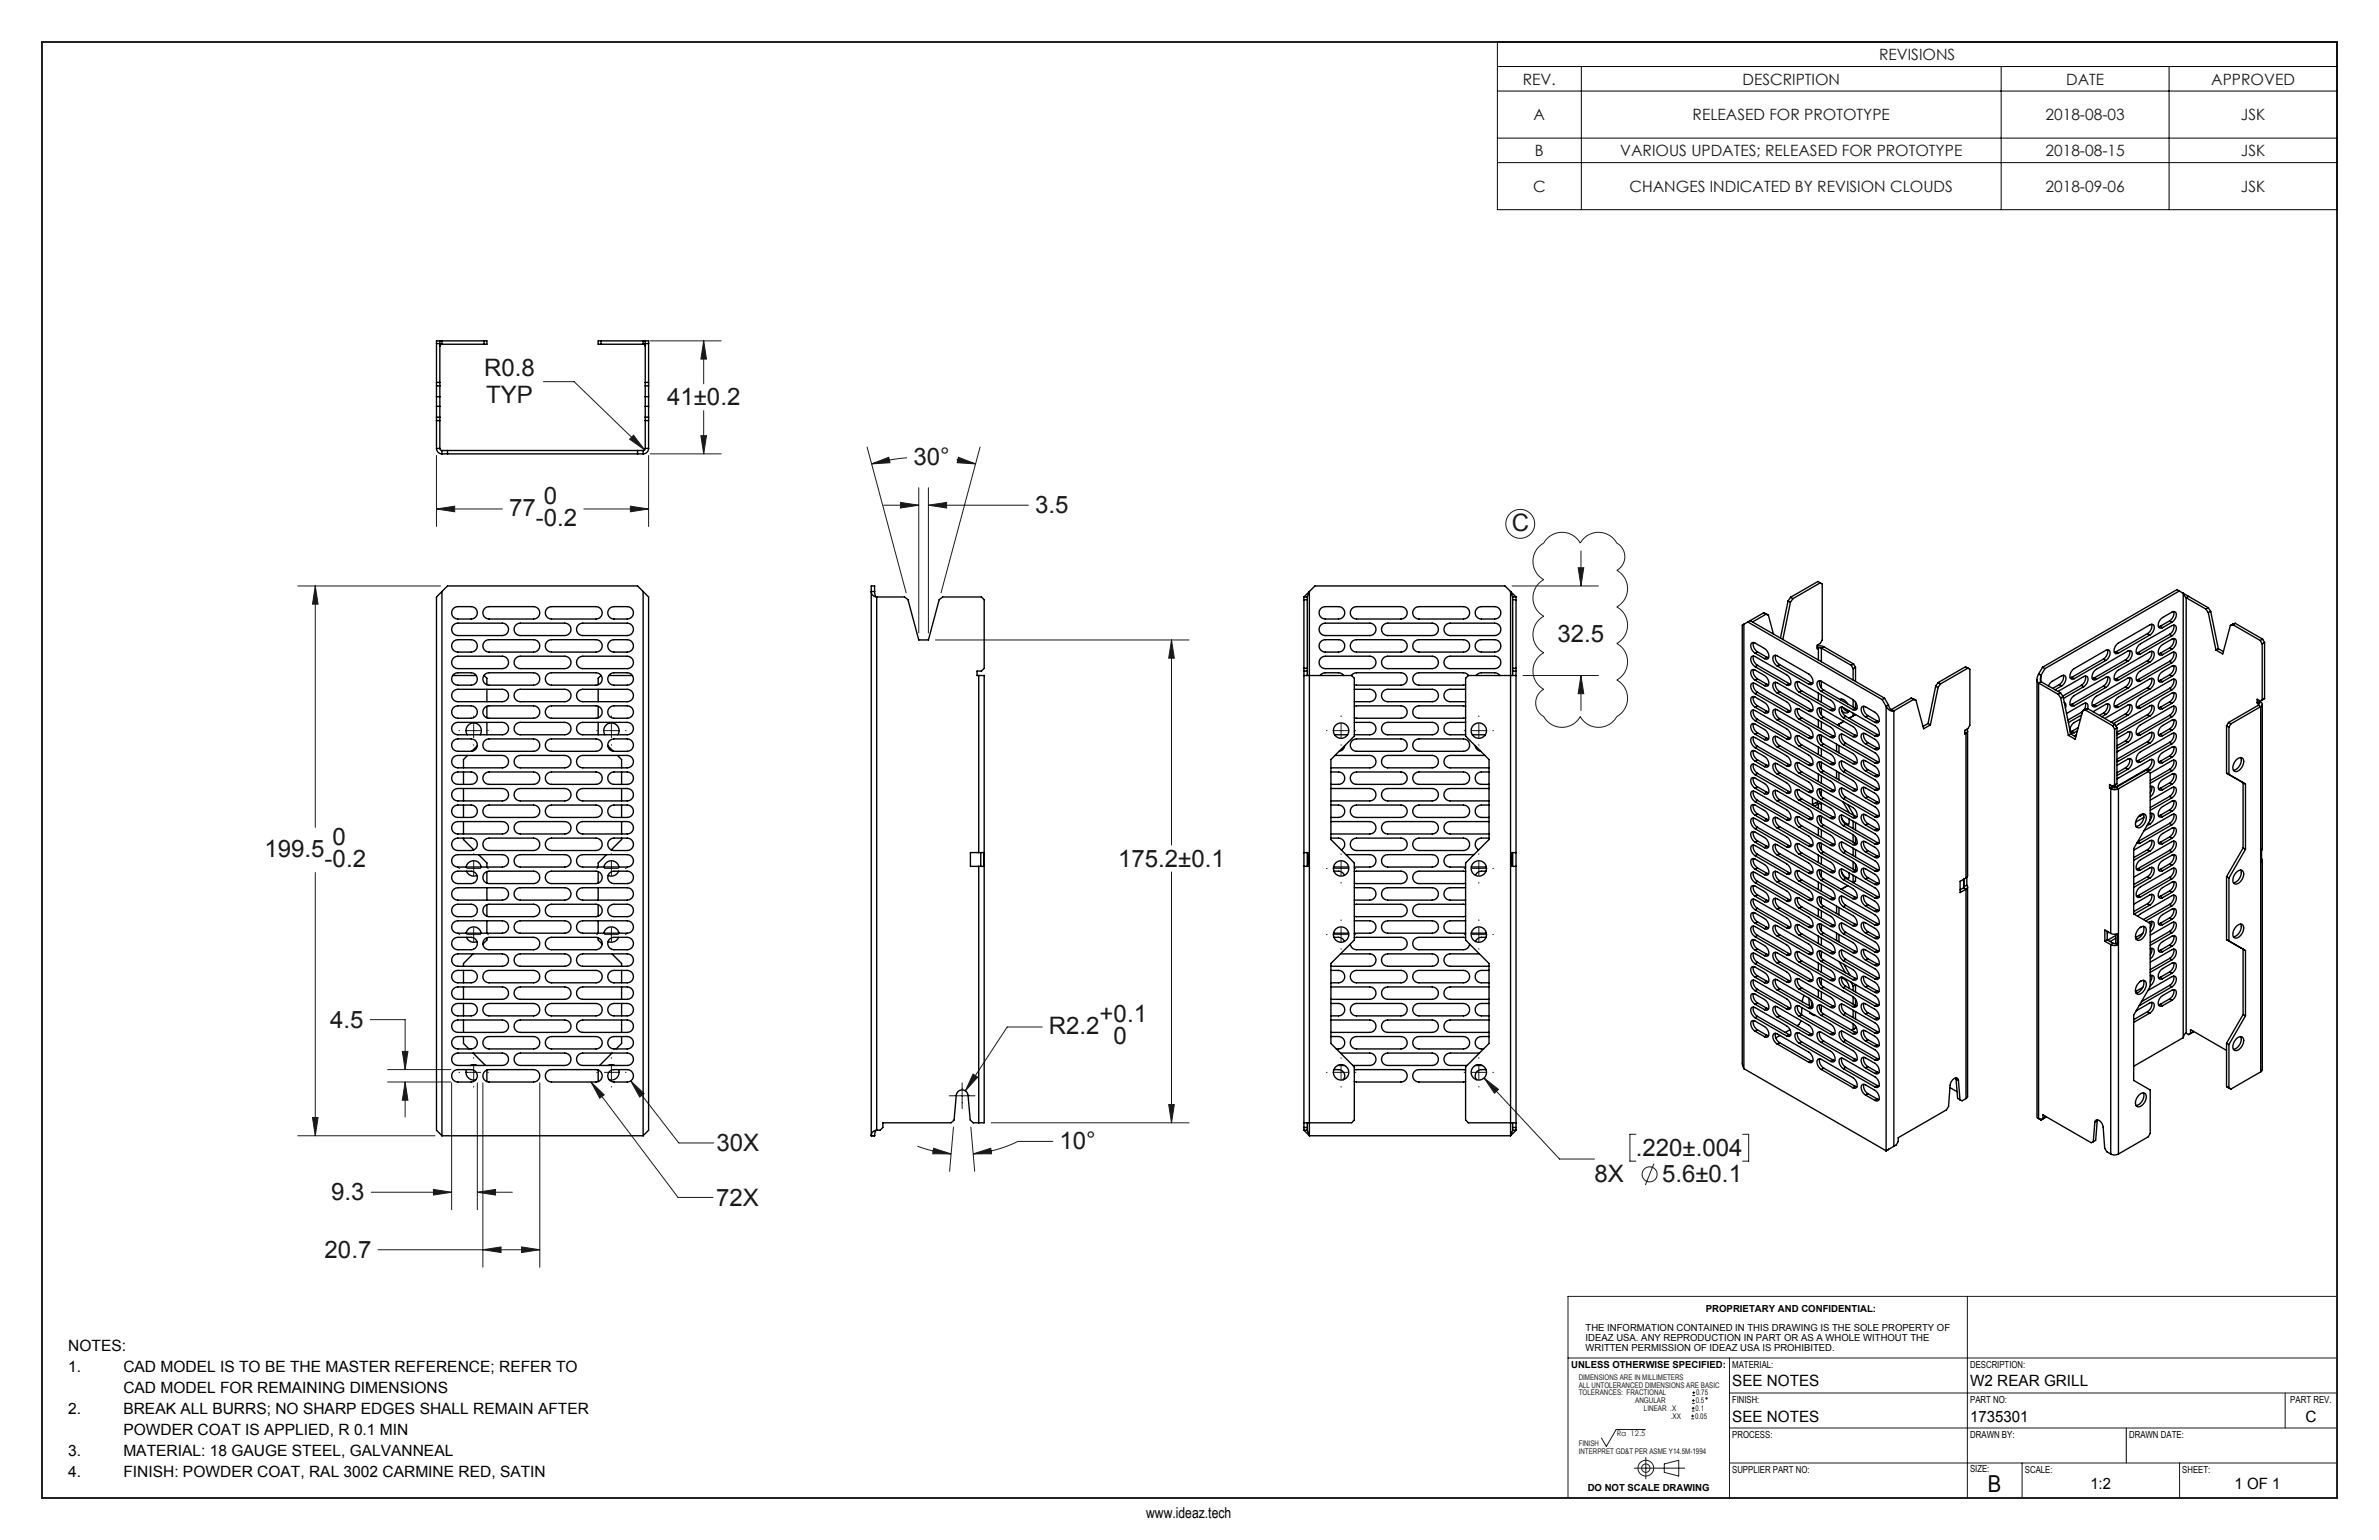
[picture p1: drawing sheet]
<svg xmlns="http://www.w3.org/2000/svg" width="432mm" height="279mm" viewBox="0 0 432 279" stroke-linecap="round" stroke-linejoin="round" font-family="sans-serif">
<defs><g id="words">
<g font-size="4.4" fill="#191924">
<text x="87.9" y="68.3">R0.8</text>
<text x="88.2" y="73.1">TYP</text>
<text x="121.1" y="73.5">41±0.2</text>
<text x="165.8" y="84.4">30°</text>
<text x="92.4" y="93.6">77</text>
<text x="97.2" y="95.5">-0.2</text>
<text x="98.7" y="91.4">0</text>
<text x="187.9" y="93.1">3.5</text>
<text x="274.4" y="96.4">C</text>
<text x="282.7" y="116.4">32.5</text>
<text x="48" y="155.5">199.5</text>
<text x="60.4" y="153.2">0</text>
<text x="58.9" y="157.3">-0.2</text>
<text x="202.9" y="157.2">175.2±0.1</text>
<text x="199.6" y="185.3">+0.1</text>
<text x="59.9" y="186.4">4.5</text>
<text x="190.4" y="187.6">R2.2</text>
<text x="202.1" y="189.4">0</text>
<text x="130.1" y="208.9">30X</text>
<text x="192.3" y="208.5">10°</text>
<text x="296.9" y="209.7">.220±.004</text>
<text x="289.4" y="214.5">8X</text>
<text x="301.7" y="214.5">5.6±0.1</text>
<text x="60.1" y="217.8">9.3</text>
<text x="130" y="218.8">72X</text>
<text x="58.9" y="228.2">20.7</text>
</g>
<text font-size="4.2" x="360.8" y="270.7">B</text>
<g font-size="2.8" fill="#191924">
<text x="341.1" y="10.9">REVISIONS</text>
<text x="276.4" y="15.4">REV.</text>
<text x="316.3" y="15.4">DESCRIPTION</text>
<text x="375" y="15.4">DATE</text>
<text x="401.3" y="15.4">APPROVED</text>
<text x="278.4" y="21.9">A</text>
<text x="307.2" y="21.9">RELEASED FOR PROTOTYPE</text>
<text x="371.3" y="21.9">2018-08-03</text>
<text x="406.7" y="21.9">JSK</text>
<text x="278.6" y="28.3">B</text>
<text x="294.1" y="28.3">VARIOUS UPDATES; RELEASED FOR PROTOTYPE</text>
<text x="371.3" y="28.3">2018-08-15</text>
<text x="406.7" y="28.3">JSK</text>
<text x="278.3" y="34.8">C</text>
<text x="295.8" y="34.8">CHANGES INDICATED BY REVISION CLOUDS</text>
<text x="371.3" y="34.8">2018-09-06</text>
<text x="406.7" y="34.8">JSK</text>
</g>
<g font-size="2.8">
<text x="12.4" y="245">NOTES:</text>
<text x="12.4" y="248.9">1.</text>
<text x="22.4" y="248.9">CAD MODEL IS TO BE THE MASTER REFERENCE; REFER TO</text>
<text x="314.4" y="251.4">SEE NOTES</text>
<text x="357.6" y="251.4">W2 REAR GRILL</text>
<text x="12.4" y="256.5">2.</text>
<text x="22.4" y="252.7">CAD MODEL FOR REMAINING DIMENSIONS</text>
<text x="22.4" y="256.5">BREAK ALL BURRS; NO SHARP EDGES SHALL REMAIN AFTER</text>
<text x="314.4" y="258">SEE NOTES</text>
<text x="357.6" y="258">1735301</text>
<text x="22.4" y="260.3">POWDER COAT IS APPLIED, R 0.1 MIN</text>
<text x="418.4" y="258">C</text>
<text x="12.4" y="264.1">3.</text>
<text x="12.4" y="268">4.</text>
<text x="22.4" y="264.1">MATERIAL: 18 GAUGE STEEL, GALVANNEAL</text>
<text x="22.4" y="268">FINISH: POWDER COAT, RAL 3002 CARMINE RED, SATIN</text>
<text x="379.4" y="270.1">1:2</text>
<text x="405.6" y="270.1">1 OF 1</text>
</g>
<text font-size="2.7" x="208" y="275.4">www.ideaz.tech</text>
<g font-size="1.8">
<text x="309.6" y="238">PROPRIETARY AND CONFIDENTIAL:</text>
<text x="287.8" y="241.5">THE INFORMATION CONTAINED IN THIS DRAWING IS THE SOLE PROPERTY OF</text>
<text x="287.8" y="243.3">IDEAZ USA. ANY REPRODUCTION IN PART OR AS A WHOLE WITHOUT THE</text>
<text x="287.8" y="245">WRITTEN PERMISSION OF IDEAZ USA IS PROHIBITED.</text>
<text x="285.2" y="248.2">UNLESS OTHERWISE SPECIFIED:</text>
<text x="314.4" y="248.2">MATERIAL:</text>
<text x="357.6" y="248.2">DESCRIPTION:</text>
<text x="314.4" y="254.5">FINISH:</text>
<text x="357.6" y="254.5">PART NO:</text>
<text x="415.7" y="254.5">PART REV.</text>
<text x="314.4" y="260.9">PROCESS:</text>
<text x="357.6" y="260.8">DRAWN BY:</text>
<text x="386.4" y="260.8">DRAWN DATE:</text>
<text x="314.4" y="267.2">SUPPLIER PART NO:</text>
<text x="357.6" y="267">SIZE:</text>
<text x="367.5" y="267.2">SCALE:</text>
<text x="396.1" y="267.2">SHEET:</text>
<text x="288.2" y="270.5">DO NOT SCALE DRAWING</text>
</g>
<g font-size="1.4" fill="#191924">
<text x="286.5" y="250.3">DIMENSIONS ARE IN MILLIMETERS</text>
<text x="286.5" y="251.7">ALL UNTOLERANCED DIMENSIONS ARE BASIC</text>
<text x="286.5" y="253.2">TOLERANCES: FRACTIONAL</text>
<text x="296.8" y="254.6">ANGULAR</text>
<text x="298.4" y="256">LINEAR .X</text>
<text x="303.2" y="257.4">.XX</text>
<text x="307.7" y="257.4">0.05</text>
<text x="307.8" y="256">0.1</text>
<text x="307.8" y="254.6">0.5</text>
<text x="307.8" y="253.2">0.75</text>
<text x="286.5" y="262.4">FINISH</text>
<text x="286.5" y="263.8">INTERPRET GD&amp;T PER ASME Y14.5M-1994</text>
<text x="293.4" y="260.6">Ra 12.5</text>
</g>
</g></defs>
<g fill="none" stroke="#191924" stroke-width=".18">
<path d="M98.6 69.2h5.6l12.8 12.4M115 79l2 2.6-2.7-1.9zM118 61.8h12.9M127.2 79h1l-.5 3.3zM127.7 61.8l.5 3.3h-1zM127.7 61.8v7.8M127.7 74.5v7.8M79.2 92.3l3.3-.5v1.1zM79.2 82.6v12.9M79.2 92.3h12M106 92.3h11.7M114.4 91.8l3.3 .5-3.3 .6z"/>
<path d="M117.7 82.6v12.9M118 82.3h12.9M157.4 81.1l7.1 26.5M158.2 84.2l3.1-1.2 .2 1zM160.4 91.7h6.4M163.5 91.2l3.3 .5-3.3 .5zM164.6 83.1a36.5 36.5 0 0 0-6.4 1.1M166.8 88.5v26.3M168.5 88.5v26.3M168.5 91.7h18.2M168.5 91.7l3.3-.5v1zM173.6 83.4l3.5 .8"/>
<path d="M174 83l3.1 1.2-3.4-.2zM177.9 81.1l-7.1 26.5M279.3 99.2a4.2 4.2 0 0 0 1.6-1.5 3.8 3.8 0 0 1 5.9 .8 3.8 3.8 0 0 1 6.7 0 2.83 2.83 0 0 1 0 5 3.8 3.8 0 0 1 0 6.6 3.8 3.8 0 0 1 0 6.6 3.8 3.8 0 0 1 0 6.7 3.8 3.8 0 0 1 0 6.6 3.8 3.8 0 0 1-6.7 0 3.8 3.8 0 0 1-6.6 0 2.83 2.83 0 0 1 0-4.9 3.8 3.8 0 0 1 0-6.7 3.8 3.8 0 0 1 0-6.6 3.8 3.8 0 0 1 0-6.6 3.8 3.8 0 0 1-.9-6zM287 100v6.3M54 106.3h26M57.2 106.3l.5 3.3h-1zM57.2 106.3v43.8M169.8 116.1h46M212.6 116.1l.5 3.3h-1zM212.6 116.1v37.2M274.4 106.3h15.7M286.4 103h1.1l-.5 3.3z"/>
<path d="M83.3 132.6h.1M84.7 132.6h2.5M86 129.9v.1M86 131.3v2.5M86 135.1v.1M88.5 132.6h.1M108.3 132.6h.1M109.7 132.6h2.5M111 129.9v.1M111 131.3v2.5M111 135.1v.1M113.5 132.6h.1"/>
<path d="M240.7 132.6h.2M242.1 132.6h2.6M243.4 129.9v.1M243.4 131.3v2.5M243.4 135.1v.1M246 132.6h.1M265.7 132.6h.2M267.1 132.6h2.6M268.4 129.9v.1M268.4 131.3v2.5M268.4 135.1v.1M271 132.6h.1"/>
<path d="M276.4 122.6h13.7M287 122.6v6.3M287 122.6l.5 3.3h-1.1zM57.2 158.3v47.8M83.3 157.6h.1M84.7 157.6h2.5M86 154.9v.1M86 156.3v2.5M88.5 157.6h.1M108.3 157.6h.1M109.7 157.6h2.5M111 154.9v.1"/>
<path d="M111 156.3v2.5M113.5 157.6h.1M212.6 158.2v45.5M240.7 157.6h.2M242.1 157.6h2.6M243.4 154.9v.1M243.4 156.3v2.5M246 157.6h.1M265.7 157.6h.2M267.1 157.6h2.6M268.4 154.9v.1M268.4 156.3v2.5"/>
<path d="M271 157.6h.1M83.3 169.6h.1M84.7 169.6h2.5M86 160.1v.1M86 166.9v.1M86 168.3v2.5M86 172.1v.1M88.5 169.6h.1M108.3 169.6h.1M109.7 169.6h2.5M111 160.1v.1M111 166.9v.1"/>
<path d="M111 168.3v2.5M111 172.1v.1M113.5 169.6h.1M240.7 169.6h.2M242.1 169.6h2.6M243.4 160.1v.1M243.4 166.9v.1M243.4 168.3v2.5M243.4 172.1v.1M246 169.6h.1M265.7 169.6h.2M267.1 169.6h2.6"/>
<path d="M268.4 160.1v.1M268.4 166.9v.1M268.4 168.3v2.5M268.4 172.1v.1M271 169.6h.1M67.2 185h6.3v9.1M70.4 196.3h11.4M70.4 194.1h11.4M73 190.8h1l-.5 3.3zM73.5 196.3l.5 3.3h-1zM73.5 196.3v6.4M82 196.5v23"/>
<path d="M83.3 194.6h.1M84.7 194.6h2.5M86 191.9v.1M86 193.3v2.5M86 197.1v.1M86.6 196.5v23M87.6 196.5v33.4M88.5 194.6h.1M98 196.5v33.4M107.3 196.3l15.8 20.9h6.3M107.3 196.3l2.4 2.3-.8 .7zM108.3 194.6h.1"/>
<path d="M109.7 194.6h2.5M111 191.9v.1M111 193.3v2.5M111 197.1v.1M113.5 194.6h.1M114.5 196.1l8.7 11.3h6.4M114.5 196.1l2.4 2.3-.8 .6zM172.3 198.8h4.7M174.6 196.5v4.7M176.6 194.9l.9 .5-2.3 2.5zM189.2 186.3h-6.4l-7.6 11.6M240.7 194.6h.2"/>
<path d="M242.1 194.6h2.6M243.4 191.9v.1M243.4 193.3v2.5M243.4 197.1v.1M246 194.6h.1M265.7 194.6h.2M267.1 194.6h2.6M268.4 191.9v.1M268.4 193.3v2.5M268.4 197.1v.1M269.4 195.6l13.7 14.7h6.3M269.4 195.6l2.6 2.1-.8 .6z"/>
<path d="M271 194.6h.1M54 206.1h25M56.7 202.8h1l-.5 3.3zM67.4 216.3h14.6M78.7 215.8l3.3 .5-3.3 .5zM86.6 216.3h6.4M86.6 216.3l3.3-.5v1zM166.5 208a23 23 0 0 0 6.1 1.3M169.5 208.3l3.1 1h-3.3zM173.1 204.5l-.7 8M176.2 204.5l.7 8M176.6 209.3l3.2-1 .2 1z"/>
<path d="M179.9 203.7h35.9M191.1 207.1h-6.3a23 23 0 0 1-8.2 2.2M212.1 200.4h1l-.5 3.3zM296.9 205.8h-1.1v4.9h1.1M300.2 211.1l-1.6 3.9M316.3 205.8h1.1v4.9h-1.1M68.6 226.7h29.4M87.6 226.7l3.3-.5v1zM94.7 226.2l3.3 .5-3.3 .5zM357.1 235.2v36.6M424.1 235.2h-139.5v36.6M284.6 246.4h139.6"/>
<path d="M298.6 259.4h-5.3l-1.7 3-.9-1.5M307 257.4h.5M307 256.9h.5M307.1 256h.5M307.1 255.5h.5M307.1 254.6h.5M307.1 254.1h.5M307.2 253.2h.5M307.2 252.7h.5M307.2 256.7v.5M307.3 255.2v.6M307.4 253.8v.5"/>
<path d="M307.4 252.4v.5M313.9 252.7h110.3M313.9 246.4v25.4M313.9 259.1h110.2M414.8 252.7v6.4M296.6 266.4h9.2M298.7 264.4v3.9M302.1 265.6l2.6-.7v2.9l-2.6-.7zM313.9 265.4h110.3M367 265.4v6.4M395.6 265.4v6.4"/>
<circle cx="275.9" cy="95" r="2.62"/>
<circle cx="299.4" cy="213.1" r="1.36"/>
<circle cx="309.7" cy="253.7" r=".13"/>
<circle cx="298.7" cy="266.4" r="1.43"/>
<circle cx="298.7" cy="266.4" r=".76"/>
</g>
<path d="M271.8 7.6h152.4v30.4h-152.4zM271.8 12.1h152.4M271.8 16.5h152.4M287 12.1v25.9M363.2 12.1v25.9M393.7 12.1v25.9M271.8 25.1h152.4M271.8 29.5h152.4M385.9 259.1v6.3" fill="none" stroke="#000" stroke-width=".18"/>
<path d="M7.6 7.6h416.6v264.2h-416.6z" fill="none" stroke="#191924" stroke-width=".35"/>
<g fill="#191924">
<path d="M107.3 196.3l2.4 2.3-.8 .7zM114.5 196.1l2.4 2.3-.8 .6z"/>
<path d="M57.2 106.3l.5 3.3h-1zM56.7 202.8h1l-.5 3.3zM73.5 196.3l.5 3.3h-1zM73 190.8h1l-.5 3.3zM78.7 215.8l3.3 .5-3.3 .5zM86.6 216.3l3.3-.5v1zM94.7 226.2l3.3 .5-3.3 .5zM87.6 226.7l3.3-.5v1zM114.4 91.8l3.3 .5-3.3 .6zM79.2 92.3l3.3-.5v1.1zM127.2 79h1l-.5 3.3zM127.7 61.8l.5 3.3h-1zM115 79l-.7 .7 2.7 1.9zM176.6 194.9l-1.4 3 2.3-2.5zM169.5 208.3l3.1 1h-3.3zM176.6 209.3l3.2-1 .2 1zM163.5 91.2l3.3 .5-3.3 .5zM168.5 91.7l3.3-.5v1zM174 83l3.1 1.2-3.4-.2zM158.2 84.2l3.1-1.2 .2 1zM212.1 200.4h1l-.5 3.3zM212.6 116.1l.5 3.3h-1zM269.4 195.6l1.8 2.7 .8-.6zM286.4 103h1.1l-.5 3.3zM287 122.6l.5 3.3h-1.1z"/>
</g>
<g fill="none" stroke="#000" stroke-width=".25">
<path d="M79.2 62.3h.6M79.2 69.4h.6M79.2 70h.6M79.2 76.3h.6M79.2 75.7h.6M79.2 72h.6M79.2 73.7h.6M80.2 62.5l-.3 .1-.1 .2M80.2 61.8l-.4 .1M80.2 61.8v.7M80.2 61.8h8.2v.7h-8.2M87.9 61.8v.7"/>
<path d="M109.1 61.8v.7M116.7 62.5l.3 .1 .1 .2M116.7 61.8l.4 .1M116.7 61.8v.7M116.7 61.8h-8.1v.7h8.1M117.1 62.3h.6M117.1 69.4h.6M117.1 70h.6M117.1 76.3h.6M117.1 75.7h.6M117.1 72h.6M117.1 73.7h.6"/>
<path d="M79.2 81.4a.99 .99 0 0 0 1 .9M79.2 81.4v-19.6h.6v19.6M79.2 81.4h.6M79.8 81.4l.2 .2 .2 .1M80.2 81.7v.6M80.2 81.7h36.5M80.2 82.3h36.5M81.2 81.7v.6M115.7 81.7v.6M116.7 81.7v.6M117.1 81.4l-.1 .2-.3 .1M117.1 81.4v-19.6h.6v19.6"/>
<path d="M117.1 81.4h.6M117.7 81.4a.99 .99 0 0 1-1 .9M80.2 107.3l-1 1v96.8l1 .9M80.2 107.3v98.7M80.2 107.3l1-1h34.5l1 1M82.2 113.5l.6-.4h.3h8.1a1.13 1.13 0 0 1 1.1 1.1 1.13 1.13 0 0 1-1.1 1.1h-8.1a1.13 1.13 0 0 1-.9-1.8zM82.2 110.5l.6-.4h.3h2.4a1.13 1.13 0 0 1 1.1 1.1 1.13 1.13 0 0 1-1.1 1.1h-2.4a1.13 1.13 0 0 1-.9-1.8zM82.2 116.5l.2-.2 .7-.2h2.4a1.13 1.13 0 0 1 1.1 1.1 1.13 1.13 0 0 1-1.1 1.1h-2.4a1.12 1.12 0 0 1-.9-1.8zM82.4 119.3l.7-.2h8.1a1.13 1.13 0 0 1 1.1 1.1 1.13 1.13 0 0 1-1.1 1.1h-8.1a1.12 1.12 0 0 1-1.1-.8 1.12 1.12 0 0 1 .4-1.2zM87.9 110.5l.5-.4h.4h8a1.13 1.13 0 0 1 1.2 1.1 1.13 1.13 0 0 1-1.2 1.1h-8a1.13 1.13 0 0 1-.9-1.8zM87.9 116.5l.2-.2 .7-.2h8a1.13 1.13 0 0 1 1.2 1.1 1.13 1.13 0 0 1-1.2 1.1h-8a1.12 1.12 0 0 1-.9-1.8zM93.5 119.5l.3-.2 .6-.2h8.1a1.13 1.13 0 0 1 1.1 1.1 1.13 1.13 0 0 1-1.1 1.1h-8.1a1.12 1.12 0 0 1-.9-1.8z"/>
<path d="M93.5 113.5l.6-.4h.3h8.1a1.13 1.13 0 0 1 1.1 1.1 1.13 1.13 0 0 1-1.1 1.1h-8.1a1.13 1.13 0 0 1-.9-1.8zM99.2 110.5l.6-.4h.3h8.1a1.13 1.13 0 0 1 1.1 1.1 1.13 1.13 0 0 1-1.1 1.1h-8.1a1.13 1.13 0 0 1-.9-1.8zM99.2 116.5l.2-.2 .7-.2h8.1a1.13 1.13 0 0 1 1.1 1.1 1.13 1.13 0 0 1-1.1 1.1h-8.1a1.12 1.12 0 0 1-.9-1.8zM104.9 113.5l.5-.4h.4h8a1.13 1.13 0 0 1 1.2 1.1 1.13 1.13 0 0 1-1.2 1.1h-8a1.13 1.13 0 0 1-.9-1.8zM104.9 119.5l.2-.2 .7-.2h8a1.13 1.13 0 0 1 1.2 1.1 1.13 1.13 0 0 1-1.2 1.1h-8a1.12 1.12 0 0 1-.9-1.8zM110.5 110.5l.6-.4h.3h2.4a1.13 1.13 0 0 1 1.2 1.1 1.13 1.13 0 0 1-1.2 1.1h-2.4a1.13 1.13 0 0 1-.9-1.8zM110.5 116.5l.3-.2 .6-.2h2.4a1.13 1.13 0 0 1 1.2 1.1 1.13 1.13 0 0 1-1.2 1.1h-2.4a1.12 1.12 0 0 1-.9-1.8zM116.7 107.3l1 1v96.8l-1 .9M116.7 107.3v98.7M158.7 107.3l.1 .2a.8 .8 0 0 0 .3 .8M158.7 107.3h-.6a.99 .99 0 0 0 1 1M158.7 107.3v-1h-.6v99.8"/>
<path d="M159.1 108.3h5.1l.6 .5 2 7.3h1.7l2-7.3 .6-.5h7l.5 .5v12.5l-.5 .5h-.8v.8h.3M159.1 108.3v96.8M236.7 108.3h.6M236.7 108.8h.6M236.7 108.3v96.8M237.3 108.3v14.3M237.7 107.3l-.4 1M237.7 107.3l-1 1M237.7 107.3l1-1h34.5l1 1M237.7 107.3v98.7M239.6 116.5l.3-.2 .6-.2h2.5a1.13 1.13 0 0 1 1.1 1.1 1.13 1.13 0 0 1-1.1 1.1h-2.5a1.12 1.12 0 0 1-.9-1.8zM239.6 110.5l.6-.4h.3h2.5a1.13 1.13 0 0 1 1.1 1.1 1.13 1.13 0 0 1-1.1 1.1h-2.5a1.13 1.13 0 0 1-.9-1.8z"/>
<path d="M239.6 119.5l.3-.2 .6-.2h8.1a1.13 1.13 0 0 1 1.1 1.1 1.13 1.13 0 0 1-1.1 1.1h-8.1a1.12 1.12 0 0 1-.9-1.8zM239.6 113.5l.6-.4h.3h8.1a1.12 1.12 0 0 1 1.1 1.1 1.12 1.12 0 0 1-1.1 1.1h-8.1a1.12 1.12 0 0 1-.9-1.8zM245.5 116.3l.7-.2h8.1a1.13 1.13 0 0 1 1.1 1.1 1.13 1.13 0 0 1-1.1 1.1h-8.1a1.13 1.13 0 0 1-1.1-.8 1.13 1.13 0 0 1 .4-1.2zM245.5 110.3l.7-.2h8.1a1.13 1.13 0 0 1 1.1 1.1 1.13 1.13 0 0 1-1.1 1.1h-8.1a1.13 1.13 0 0 1-1.1-.8 1.13 1.13 0 0 1 .4-1.2zM251 119.5l.2-.2 .7-.2h8.1a1.13 1.13 0 0 1 1.1 1.1 1.13 1.13 0 0 1-1.1 1.1h-8.1a1.12 1.12 0 0 1-.9-1.8zM251 113.5l.5-.4h.4h8.1a1.12 1.12 0 0 1 1.1 1.1 1.12 1.12 0 0 1-1.1 1.1h-8.1a1.12 1.12 0 0 1-.9-1.8zM256.6 116.5l.3-.2 .6-.2h8.1a1.13 1.13 0 0 1 1.1 1.1 1.13 1.13 0 0 1-1.1 1.1h-8.1a1.12 1.12 0 0 1-.9-1.8zM256.6 110.5l.6-.4h.3h8.1a1.13 1.13 0 0 1 1.1 1.1 1.13 1.13 0 0 1-1.1 1.1h-8.1a1.13 1.13 0 0 1-.9-1.8zM262.3 119.5l.2-.2 .7-.2h8.1a1.13 1.13 0 0 1 1.1 1.1 1.13 1.13 0 0 1-1.1 1.1h-8.1a1.12 1.12 0 0 1-.9-1.8zM262.3 113.5l.6-.4h.3h8.1a1.12 1.12 0 0 1 1.1 1.1 1.12 1.12 0 0 1-1.1 1.1h-8.1a1.12 1.12 0 0 1-.9-1.8zM268 116.5l.2-.2 .7-.2h2.4a1.13 1.13 0 0 1 1.1 1.1 1.13 1.13 0 0 1-1.1 1.1h-2.4a1.12 1.12 0 0 1-.9-1.8zM268 110.5l.5-.4h.4h2.4a1.13 1.13 0 0 1 1.1 1.1 1.13 1.13 0 0 1-1.1 1.1h-2.4a1.13 1.13 0 0 1-.9-1.8z"/>
<path d="M274.2 107.3l.4 1M274.2 107.3l1 1M274.2 107.3v98.7M274.6 108.3h.6M274.6 108.8h.6M274.6 108.3v14.3M275.2 108.3v96.8M316.5 113.3l-.3 .1v79.5l.3 1M316.5 113.3v80.6M317.2 112.8l-.7 .5M317.2 112.8l24.4 14.1M317.7 112.6l24.4 14.1"/>
<path d="M318.3 116.6v.9l.7 .8M318.3 119v1l.7 .7M318.6 118.5l-.7-.7a.68 .68 0 0 1-.2-.8 .68 .68 0 0 1 .6-.4l2 1.1 .6 .7a.68 .68 0 0 1 .2 .7 .68 .68 0 0 1-.6 .5l-.2-.1M318.6 118.5l1.7 1M319 118.3l1.7 .9M319 118.3l-.4 .2M320.1 111.2l-2.9 1.6M320.1 111.2l.4 .2M320.1 111.2l.9 .4M320.5 111.4l-2.4 1.4M320.5 111.4l.5 .2M320.7 119.2l.3 .2"/>
<path d="M320.7 119.2l-.4 .3M321 111.6l.9 3.4M322.3 118.9l.1 .9 .6 .8M324.5 109l.5 .3M324.5 109l-1.3 6.8M325 109.3l-1.4 6.7M325 108.4l.4 .2M325 108.4l5-2.9 .7 .5v10.1l-.3 .6-.6 .3v.7l.2-.1M325 108.4l-.5 .6M325.4 108.6l-.4 .7M329.8 117.2h.7l.5 .1M329.8 117.5l.2 .1"/>
<path d="M330 117.6h.6M330 117.6v2.1M330.4 105.7l-5 2.9M330.6 117.6v2.5M330.6 117.6l5.4 3.1M331 117.3l-.4 .3M331 117.3l5.4 3.2M381.8 119.6l-5.7 3.3M381.8 119.6l.4 .2M382.2 119.8l.6-.7a.68 .68 0 0 0 .2-.7 .68 .68 0 0 0-.5-.5l-6 3.4-.7 .7a.68 .68 0 0 0-.1 .8 .68 .68 0 0 0 .5 .4l.3-.1M382.2 119.8l-5.7 3.3M382.5 117.9l-.1 .9-.6 .8"/>
<path d="M384.1 118.3l-.3 .1M384.1 118.3l.4 .2M385.8 119.7l-5.7 3.3M385.8 119.7l.4 .3M386.2 120l.7-.8a.68 .68 0 0 0 .2-.7 .68 .68 0 0 0-.6-.5l-6 3.4-.6 .8a.68 .68 0 0 0-.2 .7 .68 .68 0 0 0 .5 .5l.3-.1M386.2 120l-5.7 3.3M386.5 118l.1 .3-.2 .7-.6 .7M388.1 118.4l-.3 .1M388.1 118.4l.4 .2M389.8 115l-5.7 3.3M389.8 115l.4 .2M389.8 119.9l.4 .2"/>
<path d="M389.8 119.9l-5.7 3.3M390.2 115.2l.7-.7a.68 .68 0 0 0 .2-.8 .68 .68 0 0 0-.6-.4l-6 3.4-.6 .7a.68 .68 0 0 0-.2 .7 .68 .68 0 0 0 .6 .5l.2-.1M390.2 115.2l-5.7 3.3M390.5 113.3l-.1 .9-.6 .8M390.5 118.2l-.1 .9-.6 .8M392.1 113.6l-.3 .1M392.1 118.5l-.3 .1M392.1 113.6l.4 .3M392.1 118.5l.4 .3M393.8 120l-5.7 3.3M393.8 117.5l-1.7 1M393.8 115.1l.4 .2"/>
<path d="M393.8 115.1l-5.7 3.3M393.8 112.6l.4 .3M393.8 112.6l-1.7 1M393.8 120l.4 .2M393.8 117.5l.4 .3M394.2 117.8l.7-.8a.68 .68 0 0 0 .2-.7 .68 .68 0 0 0-.6-.4l-2 1-.6 .8a.68 .68 0 0 0-.2 .7 .68 .68 0 0 0 .6 .5l.2-.1M394.2 112.9l.7-.8a.68 .68 0 0 0 .2-.7 .68 .68 0 0 0-.6-.4l-2 1-.6 .8a.68 .68 0 0 0-.2 .7 .68 .68 0 0 0 .6 .5l.2-.1M394.2 115.3l.7-.7a.68 .68 0 0 0 .2-.7 .68 .68 0 0 0-.6-.5l-6 3.4-.6 .8a.68 .68 0 0 0-.2 .7 .68 .68 0 0 0 .6 .4l.2-.1M394.2 117.8l-1.7 1M394.2 112.9l-1.7 1M394.2 115.3l-5.7 3.3M394.5 110.9l-.1 1-.6 .7"/>
<path d="M394.5 113.4l-.1 .9-.6 .8M394.5 115.8l-.1 1-.6 .7M394.5 118.3l-.1 .9-.6 .8M395.6 107.2l-24.4 14.1M396.3 107.6l.9 .6M396.3 107.6l.5 .8M396.3 107.6v80.7M396.3 107.6l-1.2-.6-24.4 14.1M396.8 108.4l3.6 2.1M396.8 108.4v79M397.2 108.2l3.6 2.1M397.2 108.2l-.4 .2"/>
<path d="M400.4 110.5l.4 .7M400.8 110.3l-.4 .2M400.8 110.3l.4 .6M400.8 111.2l1.4 6.7M401.2 110.9l-.4 .3M401.2 110.9l1.4 6.8M402.6 117.7l-.4 .2M402.6 117.7l1 .5M404.8 113.5l-1.4 5.1-1.2-.7M405.3 113.3l-.5 .2M405.3 113.3l4.9 2.9M405.7 113.1l5 2.9"/>
<path d="M405.7 113.1l-.4 .2M405.7 113.1l-.9 .4M410.2 116.2l.4 .6M410.7 116l-.5 .2M410.7 116l.3 .6M411 116.6v10.1l-.4 .3v-10.2M411 116.6l-.4 .2M82.2 122.6h4.3M82.2 122.5l.2-.2 .7-.2h2.4a1.13 1.13 0 0 1 1.1 1.1 1.13 1.13 0 0 1-1.1 1.1h-2.4a1.12 1.12 0 0 1-.9-1.8zM82.2 128.5l.2-.2 .7-.2h2.4a1.13 1.13 0 0 1 1.1 1.1 1.13 1.13 0 0 1-1.1 1.1h-2.4a1.12 1.12 0 0 1-.9-1.8zM82.4 125.3l.7-.2h8.1a1.13 1.13 0 0 1 1.1 1.1 1.13 1.13 0 0 1-1.1 1.1h-8.1a1.12 1.12 0 0 1-1.1-.8 1.12 1.12 0 0 1 .4-1.2zM82.4 131.3l.7-.2h8.1a1.13 1.13 0 0 1 1.1 1.1 1.13 1.13 0 0 1-1.1 1.1h-8.1a1.12 1.12 0 0 1-1.1-.8 1.12 1.12 0 0 1 .4-1.2z"/>
<path d="M82.4 137.3l.7-.2h8.1a1.13 1.13 0 0 1 1.1 1.1 1.13 1.13 0 0 1-1.1 1.1h-8.1a1.12 1.12 0 0 1-1.1-.8 1.12 1.12 0 0 1 .4-1.2zM82.4 134.3l.7-.2h2.4a1.13 1.13 0 0 1 1.1 1.1 1.13 1.13 0 0 1-1.1 1.1h-2.4a1.12 1.12 0 0 1-1.1-.8 1.12 1.12 0 0 1 .4-1.2zM84.8 133.3a1.4 1.4 0 0 1 1.2-2.1 1.4 1.4 0 0 1 1.2 2.1M84.9 137.1l-.8 .7v1.5M86.6 135.3l-1 1M87.8 122.6l.6 .5v1.1M87.9 122.5l.2-.2 .7-.2h8a1.13 1.13 0 0 1 1.2 1.1 1.13 1.13 0 0 1-1.2 1.1h-8a1.12 1.12 0 0 1-.9-1.8zM87.9 128.5l.2-.2 .7-.2h8a1.13 1.13 0 0 1 1.2 1.1 1.13 1.13 0 0 1-1.2 1.1h-8a1.12 1.12 0 0 1-.9-1.8zM88.1 134.3l.7-.2h8a1.13 1.13 0 0 1 1.2 1.1 1.13 1.13 0 0 1-1.2 1.1h-8a1.12 1.12 0 0 1-1.1-.8 1.12 1.12 0 0 1 .4-1.2zM88.4 125.1v2.2M88.4 128.1v2.1M88.4 131.1v2.2"/>
<path d="M93.5 131.5l.3-.2 .6-.2h8.1a1.13 1.13 0 0 1 1.1 1.1 1.13 1.13 0 0 1-1.1 1.1h-8.1a1.12 1.12 0 0 1-.9-1.8zM93.5 137.5l.3-.2 .6-.2h8.1a1.13 1.13 0 0 1 1.1 1.1 1.13 1.13 0 0 1-1.1 1.1h-8.1a1.13 1.13 0 0 1-.9-1.8zM93.5 125.5l.3-.2 .6-.2h8.1a1.13 1.13 0 0 1 1.1 1.1 1.13 1.13 0 0 1-1.1 1.1h-8.1a1.12 1.12 0 0 1-.9-1.8zM99.2 122.5l.2-.2 .7-.2h8.1a1.13 1.13 0 0 1 1.1 1.1 1.13 1.13 0 0 1-1.1 1.1h-8.1a1.12 1.12 0 0 1-.9-1.8zM99.2 128.5l.2-.2 .7-.2h8.1a1.13 1.13 0 0 1 1.1 1.1 1.13 1.13 0 0 1-1.1 1.1h-8.1a1.12 1.12 0 0 1-.9-1.8zM99.2 134.5l.2-.2 .7-.2h8.1a1.13 1.13 0 0 1 1.1 1.1 1.13 1.13 0 0 1-1.1 1.1h-8.1a1.12 1.12 0 0 1-.9-1.8zM104.9 125.5l.2-.2 .7-.2h8a1.13 1.13 0 0 1 1.2 1.1 1.13 1.13 0 0 1-1.2 1.1h-8a1.12 1.12 0 0 1-.9-1.8zM104.9 131.5l.2-.2 .7-.2h8a1.13 1.13 0 0 1 1.2 1.1 1.13 1.13 0 0 1-1.2 1.1h-8a1.12 1.12 0 0 1-.9-1.8zM104.9 137.5l.2-.2 .7-.2h8a1.13 1.13 0 0 1 1.2 1.1 1.13 1.13 0 0 1-1.2 1.1h-8a1.13 1.13 0 0 1-.9-1.8zM108.6 125.1v2.2M108.6 128.1v2.1M108.6 131.1v2.2"/>
<path d="M109.1 122.6l-.5 .5v1.1M109.8 133.3a1.4 1.4 0 0 1 1.2-2.1 1.4 1.4 0 0 1 1.2 2.1M110.3 135.3l1 1M110.5 122.6h4.3M110.8 122.3l.6-.2h2.4a1.13 1.13 0 0 1 1.2 1.1 1.13 1.13 0 0 1-1.2 1.1h-2.4a1.12 1.12 0 0 1-1-.8 1.12 1.12 0 0 1 .4-1.2zM110.8 128.3l.6-.2h2.4a1.13 1.13 0 0 1 1.2 1.1 1.13 1.13 0 0 1-1.2 1.1h-2.4a1.12 1.12 0 0 1-1-.8 1.12 1.12 0 0 1 .4-1.2zM110.8 134.3l.6-.2h2.4a1.13 1.13 0 0 1 1.2 1.1 1.13 1.13 0 0 1-1.2 1.1h-2.4a1.12 1.12 0 0 1-1-.8 1.12 1.12 0 0 1 .4-1.2zM112.1 137.1l.7 .7v1.5M177.6 122.6h1v81.1h-1M177.6 122.6v32.1M236.7 122.6h8.6l.5 .5v10.5l-4.2 4.2v14.5l4.2 4.3v14l-4.2 4.2v14.5l4.2 4.3v9.6l-.5 .5h-8.6M236.7 121.8h.6"/>
<path d="M236.7 121.3h.6M239.6 122.6l.3-.3 .6-.2h2.5l.6 .2 .3 .3M242.2 133.3h2.4M242.3 137.1h6.3a1.13 1.13 0 0 1 1.1 1.1 1.13 1.13 0 0 1-1.1 1.1h-7M244.1 135.3a1.12 1.12 0 0 1-1 1M245.3 122.6l.2-.3 .7-.2h8.1a1.13 1.13 0 0 1 1.1 1.1 1.13 1.13 0 0 1-1.1 1.1l-8.5-.1M245.5 134.3l.7-.2h8.1a1.13 1.13 0 0 1 1.1 1.1 1.13 1.13 0 0 1-1.1 1.1h-8.1a1.13 1.13 0 0 1-1.1-.8 1.13 1.13 0 0 1 .4-1.2zM245.8 128.1h8.5a1.13 1.13 0 0 1 1.1 1.1 1.13 1.13 0 0 1-1.1 1.1l-8.5-.1M245.8 131.1h2.8a1.13 1.13 0 0 1 1.1 1.1 1.13 1.13 0 0 1-1.1 1.1h-2.8M245.8 125.1h2.8a1.13 1.13 0 0 1 1.1 1.1 1.13 1.13 0 0 1-1.1 1.1h-2.8M251 131.5l.2-.2 .7-.2h8.1a1.13 1.13 0 0 1 1.1 1.1 1.13 1.13 0 0 1-1.1 1.1h-8.1a1.12 1.12 0 0 1-.9-1.8zM251 137.5l.2-.2 .7-.2h8.1a1.13 1.13 0 0 1 1.1 1.1 1.13 1.13 0 0 1-1.1 1.1h-8.1a1.13 1.13 0 0 1-.9-1.8z"/>
<path d="M251 125.5l.2-.2 .7-.2h8.1a1.13 1.13 0 0 1 1.1 1.1 1.13 1.13 0 0 1-1.1 1.1h-8.1a1.12 1.12 0 0 1-.9-1.8zM256.6 134.5l.3-.2 .6-.2h8.1a1.13 1.13 0 0 1 1.1 1.1 1.13 1.13 0 0 1-1.1 1.1h-8.1a1.12 1.12 0 0 1-.9-1.8zM266 128.1h-8.5a1.13 1.13 0 0 0-1.1 1.1 1.13 1.13 0 0 0 1.1 1.1l8.5-.1M266 131.1h-2.8a1.13 1.13 0 0 0-1.1 1.1 1.13 1.13 0 0 0 1.1 1.1h2.8M266 125.1h-2.8a1.13 1.13 0 0 0-1.1 1.1 1.13 1.13 0 0 0 1.1 1.1h2.8M266.6 122.6l-.3-.3-.7-.2h-8.1a1.13 1.13 0 0 0-1.1 1.1 1.13 1.13 0 0 0 1.1 1.1l8.5-.1M267.2 133.3h2.4M267.8 135.3a1.12 1.12 0 0 0 1 1M267.9 122.6l.3-.3 .7-.2h2.4l.7 .2 .2 .3M269.5 137.1h-6.3a1.13 1.13 0 0 0-1.1 1.1 1.13 1.13 0 0 0 1.1 1.1h7.1M274.6 121.8h.6M274.6 121.3h.6"/>
<path d="M275.2 122.6h-8.7l-.5 .5v10.5l4.3 4.2v14.5l-4.3 4.3v14l4.3 4.2v14.5l-4.3 4.3v9.6l.5 .5h8.7M318.3 121.5v.9l.7 .8M318.3 123.9v1l.7 .7M318.3 126.4v.9l.7 .8M318.3 128.8v1l.7 .7M318.3 131.3v.9l.7 .8M318.3 133.7v1l.7 .7M318.3 136.2v.9l.7 .8M318.3 138.6v1l.7 .7M318.6 121l-.7-.8a.68 .68 0 0 1-.2-.7 .68 .68 0 0 1 .6-.5l6 3.4 .6 .8a.68 .68 0 0 1 .2 .7 .68 .68 0 0 1-.6 .5l-.2-.1M318.6 125.9l-.7-.8a.68 .68 0 0 1-.2-.7 .68 .68 0 0 1 .6-.5l6 3.4 .6 .8a.68 .68 0 0 1 .2 .7 .68 .68 0 0 1-.6 .5l-.2-.1M318.6 130.8l-.7-.8a.68 .68 0 0 1-.2-.7 .68 .68 0 0 1 .6-.5l6 3.4 .6 .8a.68 .68 0 0 1 .2 .7 .68 .68 0 0 1-.6 .5l-.2-.1"/>
<path d="M318.6 135.7l-.7-.8a.68 .68 0 0 1-.2-.7 .68 .68 0 0 1 .6-.5l6 3.4 .6 .8a.68 .68 0 0 1 .2 .7 .68 .68 0 0 1-.6 .5l-.2-.1M318.6 123.4l-.7-.7a.68 .68 0 0 1-.2-.8 .68 .68 0 0 1 .6-.4l2 1.1 .6 .7a.68 .68 0 0 1 .2 .7 .68 .68 0 0 1-.6 .5l-.2-.1M318.6 128.3l-.7-.7a.68 .68 0 0 1-.2-.8 .68 .68 0 0 1 .6-.4l2 1.1 .6 .7a.68 .68 0 0 1 .2 .7 .68 .68 0 0 1-.6 .5l-.2-.1M318.6 133.2l-.7-.7a.68 .68 0 0 1-.2-.8 .68 .68 0 0 1 .6-.4l2 1.1 .6 .7a.68 .68 0 0 1 .2 .7 .68 .68 0 0 1-.6 .5l-.2-.1M318.6 138.1l-.7-.7a.68 .68 0 0 1-.2-.8 .68 .68 0 0 1 .6-.4l2 1.1 .6 .7a.68 .68 0 0 1 .2 .7 .68 .68 0 0 1-.6 .5l-.2-.1M318.6 121l5.7 3.3M318.6 125.9l5.7 3.3M318.6 130.8l5.7 3.3M318.6 135.7l5.7 3.3M318.6 123.4l1.7 1M318.6 128.3l1.7 1M318.6 133.2l1.7 1"/>
<path d="M318.6 138.1l1.7 1M319 120.7l5.7 3.3M319 125.6l5.7 3.3M319 128.1l1.7 .9M319 130.5l5.7 3.3M319 135.4l5.7 3.3M319 123.2l1.7 .9M319 137.9l1.7 .9M319 120.7l-.4 .3M319 125.6l-.4 .3M319 123.2l-.4 .2M319 133l1.7 .9"/>
<path d="M319 130.5l-.4 .3M319 128.1l-.4 .2M319 135.4l-.4 .3M319 133l-.4 .2M319 137.9l-.4 .2M320.7 124.1l.3 .2M320.7 129l.3 .2M320.7 133.9l.3 .2M320.7 138.8l.3 .2M320.7 124.1l-.4 .3M320.7 129l-.4 .3M320.7 133.9l-.4 .3"/>
<path d="M320.7 138.8l-.4 .3M322.3 123.8l.1 .9 .6 .8M322.3 128.7l.1 .9 .6 .8M322.3 133.6l.1 .9 .6 .8M322.3 138.5l.1 .9 .6 .8M322.6 120.8l-.7-.7a.68 .68 0 0 1-.2-.8 .68 .68 0 0 1 .6-.4l6 3.4 .6 .7a.68 .68 0 0 1 .2 .8 .68 .68 0 0 1-.6 .4l-.2-.1M322.6 125.7l-.7-.7a.68 .68 0 0 1-.2-.8 .68 .68 0 0 1 .6-.4l6 3.4 .6 .7a.68 .68 0 0 1 .2 .8 .68 .68 0 0 1-.6 .4l-.2-.1M322.6 130.6l-.7-.7a.68 .68 0 0 1-.2-.8 .68 .68 0 0 1 .6-.4l6 3.4 .6 .7a.68 .68 0 0 1 .2 .8 .68 .68 0 0 1-.6 .4l-.2-.1M322.6 135.5l-.7-.7a.68 .68 0 0 1-.2-.8 .68 .68 0 0 1 .6-.4l6 3.4 .6 .7a.68 .68 0 0 1 .2 .8 .68 .68 0 0 1-.6 .4l-.2-.1M322.6 120.8l5.7 3.3M322.6 125.7l5.7 3.3M322.6 130.6l5.7 3.3"/>
<path d="M322.6 135.5l5.7 3.3M323 120.6l5.7 3.3M323 130.4l5.7 3.3M323 120.6l-.4 .2M323 125.5l-.4 .2M323 125.5l5.7 3.3M323 130.4l-.4 .2M323 135.3l-.4 .2M323 135.3l5.7 3.3M324.7 124l.3 .1M324.7 128.9l.3 .1M324.7 133.8l.3 .1"/>
<path d="M324.7 138.7l.3 .1M324.7 124l-.4 .3M324.7 128.9l-.4 .3M324.7 133.8l-.4 .3M324.7 138.7l-.4 .3M326.3 123.6l.1 1 .6 .7M326.3 128.5l.1 1 .6 .7M326.3 133.4l.1 1 .6 .7M326.3 138.3l.1 1 .6 .7M326.6 135.4l-.7-.8a.68 .68 0 0 1-.2-.7 .68 .68 0 0 1 .6-.4l6 3.3 .6 .8a.68 .68 0 0 1 .2 .7 .68 .68 0 0 1-.6 .5l-.2-.1M326.6 130.5l-.7-.8a.68 .68 0 0 1-.2-.7 .68 .68 0 0 1 .6-.4l6 3.3 .6 .8a.68 .68 0 0 1 .2 .7 .68 .68 0 0 1-.6 .5l-.2-.1M326.6 125.6l-.7-.8a.68 .68 0 0 1-.2-.7 .68 .68 0 0 1 .6-.4l6 3.3 .6 .8a.68 .68 0 0 1 .2 .7 .68 .68 0 0 1-.6 .5l-.2-.1"/>
<path d="M326.6 125.6l5.7 3.3M326.6 130.5l5.7 3.3M326.6 135.4l5.7 3.3M327 125.3l5.7 3.3M327 130.2l5.7 3.3M327 125.3l-.4 .3M327 135.1l5.7 3.3M327 130.2l-.4 .3M327 135.1l-.4 .3M328.7 123.9l.3 .1M328.7 128.8l.3 .1M328.7 133.7l.3 .1"/>
<path d="M328.7 138.6l.3 .1M328.7 123.9l-.4 .2M328.7 128.8l-.4 .2M328.7 133.7l-.4 .2M328.7 138.6l-.4 .2M330 125.8v1.3M330 130.7v1.3M330 135.6v1.3M330.3 123.5l-.1 .3 .2 .7 .6 .7M330.3 128.4l-.1 .3 .2 .6 .6 .8M330.3 133.3l-.1 .3 .2 .6 .6 .8M330.3 138.2l-.1 .3 .2 .6 .6 .8"/>
<path d="M330.6 123.6a.55 .55 0 0 0-.7 .1 .55 .55 0 0 0-.1 .7l.3 .6 .5 .4M330.6 123.6l5.7 3.3 .6 .8a.68 .68 0 0 1 .2 .7 .68 .68 0 0 1-.6 .4l-.2-.1M330.6 128.5a.55 .55 0 0 0-.7 .1 .55 .55 0 0 0-.1 .7l.3 .6 .5 .4M330.6 128.5l5.7 3.3 .6 .8a.68 .68 0 0 1 .2 .7 .68 .68 0 0 1-.6 .4l-.2-.1M330.6 133.4a.54 .54 0 0 0-.7 .1 .54 .54 0 0 0-.1 .7l.3 .6 .5 .4M330.6 133.4l5.7 3.3 .6 .8a.68 .68 0 0 1 .2 .7 .68 .68 0 0 1-.6 .4l-.2-.1M330.6 138.3a.55 .55 0 0 0-.7 .1 .55 .55 0 0 0-.1 .7l.3 .6 .5 .4M330.6 138.3l5.7 3.3 .6 .8a.68 .68 0 0 1 .2 .7 .68 .68 0 0 1-.6 .4l-.2-.1M330.6 130.3l5.7 3.3M330.6 125.4l5.7 3.3M330.6 135.2l5.7 3.3M330.6 123.6v1.2"/>
<path d="M330.6 126.1v1.3M330.6 128.5v1.2M330.6 131v1.3M330.6 133.4v1.2M330.6 135.9v1.3M330.6 138.3v1.2M331 125.2l5.7 3.3M331 125.2l-.4 .2M331 130.1l5.7 3.3M331 130.1l-.4 .2M331 135l5.7 3.3M331 135l-.4 .2"/>
<path d="M331 139.9l5.7 3.3M331 139.9l-.4 .2M332.7 128.6l.3 .1M332.7 133.5l.3 .1M332.7 138.4l.3 .1M332.7 128.6l-.4 .3M332.7 133.5l-.4 .3M332.7 138.4l-.4 .3M333.3 135v1.3M333.3 139.9v1.3M333.8 131.4v.3M333.8 135.3v1.3"/>
<path d="M334 126.9a1.36 1.36 0 0 1 1.4 .8M334.2 126.8l-.1 .2M334.3 128.9a.73 .73 0 0 0 .6 .5 .73 .73 0 0 0 .7-.4M334.3 128.3l.1 .9 .6 .8M334.3 133.2l.1 .9 .6 .8M334.3 138.1l.1 .9 .6 .8M334.4 128.3a1.5 1.5 0 0 0 1.1 .8M334.6 130.2l-.7-.7a.68 .68 0 0 1-.2-.8 .68 .68 0 0 1 .6-.4l6 3.4 .6 .7a.68 .68 0 0 1 .2 .7 .68 .68 0 0 1-.6 .5l-.2-.1M334.6 135.1l-.7-.7a.68 .68 0 0 1-.2-.8 .68 .68 0 0 1 .6-.4l6 3.4 .6 .7a.68 .68 0 0 1 .2 .7 .68 .68 0 0 1-.6 .5l-.2-.1M334.6 130.2l5.7 3.3M334.6 135.1l5.7 3.3M334.7 130.9l-1.2 .6"/>
<path d="M335 130l-.4 .2M335 130l5.7 3.3M335 134.9l-.4 .2M335 134.9l5.7 3.3M335 139.8l-.4 .2M335 139.8l5.7 3.3M336 120.7l.4 .6M336.4 121.3v2.1M336.4 126.9v1.4M336.4 129.4v.5l.4-.3-1.2 .7M336.4 120.5l-.4 .2M336.4 120.5l.4 .6"/>
<path d="M336.7 128.5l.3 .1M336.7 133.4l.3 .1M336.7 138.3l.3 .1M336.7 128.5l-.4 .2M336.7 133.4l-.4 .2M336.7 138.3l-.4 .2M336.8 121.1l-.4 .2M336.8 121.1v2.5M336.8 127.4v1.1M338.3 128.1l.1 1 .6 .7M338.3 133l.1 1 .6 .7M338.3 137.9l.1 1 .6 .7"/>
<path d="M338.6 130.1l-.6-.8a.68 .68 0 0 1-.2-.7 .68 .68 0 0 1 .5-.5l2 1.1 .6 .8a.68 .68 0 0 1 .2 .7 .68 .68 0 0 1-.6 .5l-.2-.1M338.6 135l-.6-.8a.68 .68 0 0 1-.2-.7 .68 .68 0 0 1 .5-.5l2 1.1 .6 .8a.68 .68 0 0 1 .2 .7 .68 .68 0 0 1-.6 .5l-.2-.1M338.6 139.9l-.6-.8a.68 .68 0 0 1-.2-.7 .68 .68 0 0 1 .5-.5l2 1.1 .6 .8a.68 .68 0 0 1 .2 .7 .68 .68 0 0 1-.6 .5l-.2-.1M338.6 135l1.7 1M338.6 130.1l1.7 1M338.6 139.9l1.7 1M339 129.8l-.4 .3M339 129.8l1.7 1M339 134.7l-.4 .3M339 134.7l1.7 1M339 139.6l-.4 .3M339 139.6l1.7 1"/>
<path d="M340.7 130.8l.3 .1M340.7 133.3l.3 .1M340.7 135.7l.3 .1M340.7 138.2l.3 .1M340.7 130.8l-.4 .3M340.7 133.3l-.4 .2M340.7 135.7l-.4 .3M340.7 138.2l-.4 .2M341.6 126.9l.7 1.3M342.1 126.7l-.5 .2M342.1 126.7l.7 1.2M342.3 128.2a1.28 1.28 0 0 0 1.4 .8"/>
<path d="M342.3 128.2v80.6M342.8 127.9l.2 .6 .3 .2M342.8 127.9l-.5 .3M343.3 128.7l.4 .3M343.7 129v79M346.9 126.7l-3.6 2M346.9 126.7l.4 .2M346.9 126.7l.9 .4M347.3 126.9l-3.6 2.1M347.3 126.9l.5 .2M347.8 127.1l1.3 5.1 1.3-.7M349.9 131.3l.5 .2"/>
<path d="M349.9 131.3l-.9 .5M351.3 124.5l.5 .2M351.3 124.5l-1.4 6.8M351.8 124.7l-1.4 6.8M351.8 123.8l5-2.8 .7 .4v10.2l-.3 .6-.6 .3v.7l.2-.2M351.8 123.8l.4 .3M351.8 123.8l-.5 .7M352.2 124.1l-.4 .6M356.6 132.9l.2 .1M356.8 133v26.3M357 132.3a.41 .41 0 0 1 .1 .4 .41 .41 0 0 1-.3 .3M357.1 132.6v26.3l-.3 .4"/>
<path d="M357.2 121.2l-5 2.9M369.7 123.3v79.4M370 122.3a1.28 1.28 0 0 0 0 1.6M370 123.9v79M370 123.9l3.6 2.1M370 122.3l.4 .2M370.4 122.5l-.1 .7 .1 .5M370.4 123.7l-.4 .2M370.4 123.7l3.6 2M370.4 122.5v1.2M370.7 121.1l.5 .2M370.7 121.1l-.7 1.2"/>
<path d="M371.2 121.3l-.8 1.2M371.8 124.4l.4-.6 2-1.2a.55 .55 0 0 1 .7 .1 .55 .55 0 0 1 0 .7l-.2 .6-.5 .5M373.6 126l.4 .6M373.8 124.2l.4 .3M373.8 124.2l-1.2 .7M374 125.7l-.4 .3M374 125.7l.5 .7M374 126.6l1.4 6.8M374.2 124.5l-1.2 .6M374.5 126.4l-.5 .2M374.5 126.4l1.3 6.8M374.5 122.5l-.1 1-.6 .7"/>
<path d="M374.7 127.4a.72 .72 0 0 1 .2 1.1M375.8 132.8a.47 .47 0 0 0 .7 .1M375.8 133.2l-.4 .2M375.8 133.2l1 .5M376.1 122.9l-.3 .1M376.1 127.8l-.3 .1M376.1 132.7l-.3 .1M376.1 122.9l.4 .2M376.1 127.8l.4 .2M376.1 132.7l.4 .2M376.9 133.3l-.4 .2M377.1 132.6l-.6 .3"/>
<path d="M377.2 132l-1.1 .7M377.6 130.4a2.87 2.87 0 0 0-1.8 1.4l-.1 .6M377.8 124.3l.4 .3M377.8 124.3l-3.4 2M377.8 129.2l.1 .1M377.8 129.2l-2.5 1.5M377.8 129.7l-2.4 1.4M378 129.1l-.2 .1M378 128.9l-1.4 5.2-1.2-.7M378.2 124.6l.6-.8a.68 .68 0 0 0 .2-.7 .68 .68 0 0 0-.6-.4l-4.9 2.7M378.2 124.6l-3.7 2.1M378.5 128.8l5 2.9"/>
<path d="M378.5 128.8l-.5 .1M378.5 122.7l-.1 .9-.6 .7M378.5 127.5v.7l-.3 .6M378.9 128.6l-.9 .3M378.9 128.6l-.4 .2M378.9 128.6l5 2.8M378.9 128.6l.1-.2a.55 .55 0 0 0-.1-.7 .55 .55 0 0 0-.7 0l-3.1 1.8M379.9 129.1l2.3-1.3a.55 .55 0 0 1 .7 .1 .55 .55 0 0 1 .1 .7l-.3 .6-.5 .4M380.1 123l-.3 .1M380.1 127.9l-.3 .1M380.1 123l.4 .3M380.1 127.9l.4 .3"/>
<path d="M381.8 124.5l.4 .2M381.8 124.5l-5.7 3.3M381.8 129.4l.4 .2M381.8 129.4l-.7 .4M382.2 124.7l.6-.7a.68 .68 0 0 0 .2-.7 .68 .68 0 0 0-.5-.5l-6 3.4-.7 .7a.68 .68 0 0 0-.1 .8 .68 .68 0 0 0 .5 .4l.3-.1M382.2 129.6l-.7 .4M382.2 124.7l-5.7 3.3M382.5 122.8l-.1 .9-.6 .8M382.5 127.7l-.1 .9-.6 .8M383.5 131.7l.3 .6M383.8 132.3v10.1l-.3 .3M383.9 131.4l-.4 .3"/>
<path d="M383.9 131.4l.3 .6M384.1 123.2l-.3 .1M384.1 128.1l-.3 .1M384.1 123.2l.4 .2M384.1 128.1l.4 .2M384.2 134l2-1.2a.55 .55 0 0 1 .7 .1 .55 .55 0 0 1 .1 .7l-.3 .6-.5 .5M384.2 138.9l2-1.2a.54 .54 0 0 1 .7 .1 .54 .54 0 0 1 .1 .7l-.3 .6-.5 .5M384.2 132l-.4 .3M384.2 132v10.2M384.2 133l.3 .2M384.2 137.9l.3 .2M384.5 138.1l-.3 .1"/>
<path d="M384.5 133.2l-.3 .1M385.8 124.6l.4 .3M385.8 124.6l-5.7 3.3M385.8 129.5l.4 .3M385.8 129.5l-2.6 1.5M385.8 134.4l.4 .3M385.8 134.4l-1.6 .9M385.8 139.3l.4 .3M385.8 139.3l-1.6 .9M386.2 129.8l.7-.8a.68 .68 0 0 0 .1-.7 .68 .68 0 0 0-.5-.5l-4.5 2.5M386.2 124.9l.7-.8a.68 .68 0 0 0 .1-.7 .68 .68 0 0 0-.5-.5l-6 3.4-.6 .8a.68 .68 0 0 0-.2 .7 .68 .68 0 0 0 .5 .5l.3-.1M386.2 134.7l-2 1.1"/>
<path d="M386.2 129.8l-2.6 1.5M386.2 139.6l-2 1.1M386.2 124.9l-5.7 3.3M386.5 122.9l.1 .3-.2 .7-.6 .7M386.5 127.8l.1 .3-.2 .7-.6 .7M386.5 132.7l.1 .3-.2 .7-.6 .7M386.5 137.6l.1 .3-.2 .7-.6 .7M388.1 123.3l-.3 .1M388.1 128.2l-.3 .1M388.1 133.1l-.3 .1M388.1 138l-.3 .1M388.1 123.3l.4 .2"/>
<path d="M388.1 128.2l.4 .2M388.1 133.1l.4 .2M388.1 138l.4 .2M389.8 124.8l-5.7 3.3M389.8 124.8l.4 .2M389.8 129.7l.4 .2M389.8 129.7l-5.6 3.2M389.8 134.6l.4 .2M389.8 134.6l-5.6 3.2M389.8 139.5l.4 .2M389.8 139.5l-5.7 3.3M389.9 140l-5.4 3.1"/>
<path d="M390.2 139.7l.7-.7a.68 .68 0 0 0 .2-.8 .68 .68 0 0 0-.6-.4l-6.3 3.6M390.2 134.8l.7-.7a.68 .68 0 0 0 .2-.8 .68 .68 0 0 0-.6-.4l-6.3 3.6M390.2 129.9l.7-.7a.68 .68 0 0 0 .2-.8 .68 .68 0 0 0-.6-.4l-6 3.4-.4 .4M390.2 125l.7-.7a.68 .68 0 0 0 .2-.8 .68 .68 0 0 0-.6-.4l-6 3.4-.6 .7a.68 .68 0 0 0-.2 .7 .68 .68 0 0 0 .6 .5l.2-.1M390.2 120.1l.7-.7a.68 .68 0 0 0 .2-.8 .68 .68 0 0 0-.6-.4l-6 3.4-.6 .7a.68 .68 0 0 0-.2 .7 .68 .68 0 0 0 .6 .5l.2-.1M390.2 139.7l-.4 .2M390.2 134.8l-5.7 3.3M390.2 129.9l-5.7 3.3M390.2 125l-5.7 3.3M390.2 120.1l-5.7 3.3M390.5 123.1l-.1 .9-.6 .8M390.5 128l-.1 .9-.6 .8"/>
<path d="M390.5 132.9l-.1 .9-.6 .8M390.5 137.8l-.1 .9-.6 .8M392.1 123.4l-.3 .1M392.1 128.3l-.3 .1M392.1 133.2l-.3 .1M392.1 138.1l-.3 .1M392.1 123.4l.4 .3M392.1 128.3l.4 .3M392.1 133.2l.4 .3M392.1 138.1l.4 .3M393.8 137.1l.4 .3M393.8 124.9l.4 .2"/>
<path d="M393.8 122.4l-1.7 1M393.8 124.9l-5.7 3.3M393.8 134.7l-5.7 3.3M393.8 122.4l.4 .3M393.8 129.8l.4 .2M393.8 129.8l-5.7 3.3M393.8 127.3l.4 .3M393.8 127.3l-1.7 1M393.8 137.1l-1.7 1M393.8 134.7l.4 .2M393.8 132.2l.4 .3M393.8 132.2l-1.7 1"/>
<path d="M393.8 139.6l.4 .2M393.8 139.6l-3.5 2M394.2 137.4l.7-.8a.68 .68 0 0 0 .2-.7 .68 .68 0 0 0-.6-.4l-2 1-.6 .8a.68 .68 0 0 0-.2 .7 .68 .68 0 0 0 .6 .5l.2-.1M394.2 132.5l.7-.8a.68 .68 0 0 0 .2-.7 .68 .68 0 0 0-.6-.4l-2 1-.6 .8a.68 .68 0 0 0-.2 .7 .68 .68 0 0 0 .6 .5l.2-.1M394.2 127.6l.7-.8a.68 .68 0 0 0 .2-.7 .68 .68 0 0 0-.6-.4l-2 1-.6 .8a.68 .68 0 0 0-.2 .7 .68 .68 0 0 0 .6 .5l.2-.1M394.2 122.7l.7-.8a.68 .68 0 0 0 .2-.7 .68 .68 0 0 0-.6-.4l-2 1-.6 .8a.68 .68 0 0 0-.2 .7 .68 .68 0 0 0 .6 .5l.2-.1M394.2 139.8l.7-.7a.68 .68 0 0 0 .2-.7 .68 .68 0 0 0-.6-.5l-4.2 2.4M394.2 134.9l.7-.7a.68 .68 0 0 0 .2-.7 .68 .68 0 0 0-.6-.5l-6 3.4-.6 .8a.68 .68 0 0 0-.2 .7 .68 .68 0 0 0 .6 .4l.2-.1M394.2 130l.7-.7a.68 .68 0 0 0 .2-.7 .68 .68 0 0 0-.6-.5l-6 3.4-.6 .8a.68 .68 0 0 0-.2 .7 .68 .68 0 0 0 .6 .4l.2-.1M394.2 125.1l.7-.7a.68 .68 0 0 0 .2-.7 .68 .68 0 0 0-.6-.5l-6 3.4-.6 .8a.68 .68 0 0 0-.2 .7 .68 .68 0 0 0 .6 .4l.2-.1M394.2 120.2l.7-.7a.68 .68 0 0 0 .2-.7 .68 .68 0 0 0-.6-.5l-6 3.4-.6 .8a.68 .68 0 0 0-.2 .7 .68 .68 0 0 0 .6 .4l.2-.1M394.2 139.8l-3.9 2.3"/>
<path d="M394.2 122.7l-1.7 1M394.2 137.4l-1.7 1M394.2 132.5l-1.7 1M394.2 127.6l-1.7 1M394.2 134.9l-5.7 3.3M394.2 130l-5.7 3.3M394.2 125.1l-5.7 3.3M394.2 120.2l-5.7 3.3M394.5 120.7l-.1 1-.6 .7M394.5 123.2l-.1 .9-.6 .8M394.5 125.6l-.1 1-.6 .7M394.5 128.1l-.1 .9-.6 .8"/>
<path d="M394.5 130.5l-.1 1-.6 .7M394.5 133l-.1 .9-.6 .8M394.5 135.4l-.1 1-.6 .7M394.5 137.9l-.1 .9-.6 .8M404.1 131.7v8.6l3.5 1.9v11.9M404.1 131.7l.5 .2M404.5 131.1l-.4 .6M404.5 131.1l.4 .2M404.6 131.9v8.6M404.9 131.3l-.3 .6M405.8 137.9a.72 .72 0 0 1 .8-.5 .72 .72 0 0 1 .6 .7 1.73 1.73 0 0 1-1.6 1.9 1.22 1.22 0 0 1 0-1.8zM406.7 137.4a1.86 1.86 0 0 1-1.3 2.3"/>
<path d="M409.7 127.5l.2 .1M409.9 127.6l.1 .2-.1 .2M409.9 127.6v.4M409.9 128l-5.4 3.1M409.9 128l.4 .2M410.1 127.3l-.4 .2M410.1 127.1v.2M410.1 127.3l.2 .1M410.3 127.4a.43 .43 0 0 1 .3 .4 .43 .43 0 0 1-.3 .4M410.3 128.2l-5.4 3.1M410.3 128.2v66.3M410.3 127.4l-.4 .2"/>
<path d="M410.6 127.8v26.2l-.1 .3v2.1l.1-.3-.1-.3M410.7 126.9l-.5 .3-.5-.3v.6M82.2 152.5l.6-.4h.3h2.4a1.13 1.13 0 0 1 1.1 1.1 1.13 1.13 0 0 1-1.1 1.1h-2.4a1.13 1.13 0 0 1-.9-1.8zM82.2 149.5l.6-.4h.3h8.1a1.13 1.13 0 0 1 1.1 1.1 1.13 1.13 0 0 1-1.1 1.1h-8.1a1.13 1.13 0 0 1-.9-1.8zM82.2 143.5l.6-.4h.3h8.1a1.13 1.13 0 0 1 1.1 1.1 1.13 1.13 0 0 1-1.1 1.1h-8.1a1.13 1.13 0 0 1-.9-1.8zM82.2 146.5l.6-.4h.3h2.4a1.13 1.13 0 0 1 1.1 1.1 1.13 1.13 0 0 1-1.1 1.1h-2.4a1.13 1.13 0 0 1-.9-1.8zM82.2 158.5l.6-.4h.3h2.4a1.13 1.13 0 0 1 1.1 1.1 1.13 1.13 0 0 1-1.1 1.1h-2.4a1.13 1.13 0 0 1-.9-1.8zM82.2 155.5l.6-.4h.3h8.1a1.13 1.13 0 0 1 1.1 1.1 1.13 1.13 0 0 1-1.1 1.1h-8.1a1.13 1.13 0 0 1-.9-1.8zM82.4 140.3l.7-.2h2.4a1.13 1.13 0 0 1 1.1 1.1 1.13 1.13 0 0 1-1.1 1.1h-2.4a1.12 1.12 0 0 1-1.1-.8 1.12 1.12 0 0 1 .4-1.2zM84.1 140.1v2.2M84.1 143.1v2.2M84.1 146.1v2.2"/>
<path d="M84.1 149.1v2.2M84.1 152.1v.2l1.9 1.9M84.6 157.3a1.4 1.4 0 0 1 1.4-1.1 1.4 1.4 0 0 1 1.4 1.1M84.7 158.1a1.4 1.4 0 0 0 1.9 .7M86.9 155.1l1.5 1.5v.7M87.9 152.5l.5-.4h.4h8a1.13 1.13 0 0 1 1.2 1.1 1.13 1.13 0 0 1-1.2 1.1h-8a1.13 1.13 0 0 1-.9-1.8zM87.9 146.5l.5-.4h.4h8a1.13 1.13 0 0 1 1.2 1.1 1.13 1.13 0 0 1-1.2 1.1h-8a1.13 1.13 0 0 1-.9-1.8zM87.9 158.5l.5-.4h.4h8a1.13 1.13 0 0 1 1.2 1.1 1.13 1.13 0 0 1-1.2 1.1h-8a1.13 1.13 0 0 1-.9-1.8zM88.1 140.3l.7-.2h8a1.13 1.13 0 0 1 1.2 1.1 1.13 1.13 0 0 1-1.2 1.1h-8a1.12 1.12 0 0 1-1.1-.8 1.12 1.12 0 0 1 .4-1.2zM88.4 158.1v2.1M93.5 149.5l.6-.4h.3h8.1a1.13 1.13 0 0 1 1.1 1.1 1.13 1.13 0 0 1-1.1 1.1h-8.1a1.13 1.13 0 0 1-.9-1.8zM93.5 155.5l.6-.4h.3h8.1a1.13 1.13 0 0 1 1.1 1.1 1.13 1.13 0 0 1-1.1 1.1h-8.1a1.13 1.13 0 0 1-.9-1.8z"/>
<path d="M93.5 143.5l.6-.4h.3h8.1a1.13 1.13 0 0 1 1.1 1.1 1.13 1.13 0 0 1-1.1 1.1h-8.1a1.13 1.13 0 0 1-.9-1.8zM99.2 146.5l.6-.4h.3h8.1a1.13 1.13 0 0 1 1.1 1.1 1.13 1.13 0 0 1-1.1 1.1h-8.1a1.13 1.13 0 0 1-.9-1.8zM99.2 140.5l.2-.2 .7-.2h8.1a1.13 1.13 0 0 1 1.1 1.1 1.13 1.13 0 0 1-1.1 1.1h-8.1a1.13 1.13 0 0 1-.9-1.8zM99.2 158.5l.6-.4h.3h8.1a1.13 1.13 0 0 1 1.1 1.1 1.13 1.13 0 0 1-1.1 1.1h-8.1a1.13 1.13 0 0 1-.9-1.8zM99.2 152.5l.6-.4h.3h8.1a1.13 1.13 0 0 1 1.1 1.1 1.13 1.13 0 0 1-1.1 1.1h-8.1a1.13 1.13 0 0 1-.9-1.8zM104.9 149.5l.5-.4h.4h8a1.13 1.13 0 0 1 1.2 1.1 1.13 1.13 0 0 1-1.2 1.1h-8a1.13 1.13 0 0 1-.9-1.8zM104.9 143.5l.5-.4h.4h8a1.13 1.13 0 0 1 1.2 1.1 1.13 1.13 0 0 1-1.2 1.1h-8a1.13 1.13 0 0 1-.9-1.8zM104.9 155.5l.5-.4h.4h8a1.13 1.13 0 0 1 1.2 1.1 1.13 1.13 0 0 1-1.2 1.1h-8a1.13 1.13 0 0 1-.9-1.8zM108.6 158.1v2.1M109.6 157.3a1.4 1.4 0 0 1 1.4-1.1 1.4 1.4 0 0 1 1.4 1.1M110.1 155.1l-1.5 1.5v.7M110.5 152.5l.6-.4h.3h2.4a1.13 1.13 0 0 1 1.2 1.1 1.13 1.13 0 0 1-1.2 1.1h-2.4a1.13 1.13 0 0 1-.9-1.8z"/>
<path d="M110.5 146.5l.6-.4h.3h2.4a1.13 1.13 0 0 1 1.2 1.1 1.13 1.13 0 0 1-1.2 1.1h-2.4a1.13 1.13 0 0 1-.9-1.8zM110.5 158.5l.6-.4h.3h2.4a1.13 1.13 0 0 1 1.2 1.1 1.13 1.13 0 0 1-1.2 1.1h-2.4a1.13 1.13 0 0 1-.9-1.8zM110.8 140.3l.6-.2h2.4a1.13 1.13 0 0 1 1.2 1.1 1.13 1.13 0 0 1-1.2 1.1h-2.4a1.12 1.12 0 0 1-1-.8 1.12 1.12 0 0 1 .4-1.2zM112.3 158.1a1.4 1.4 0 0 1-1.9 .7M112.8 140.1v2.2M112.8 143.1v2.2M112.8 146.1v2.2M112.8 149.1v2.2M112.8 152.1v.2l-1.9 1.9M177.6 154.7h1v2.5h-1M177.6 157.2v46.5M177.6 154.7h-1.5v2.5h1.5"/>
<path d="M178 154.7v2.5M236.7 154.7h.7v2.5h-.7M237.3 154.7v2.5M241.6 140.1h1.4a1.13 1.13 0 0 1 1.1 1.1 1.13 1.13 0 0 1-1.1 1.1h-1.4M241.6 146.1h1.4a1.13 1.13 0 0 1 1.1 1.1 1.13 1.13 0 0 1-1.1 1.1h-1.4M241.6 143.1h7a1.13 1.13 0 0 1 1.1 1.1 1.13 1.13 0 0 1-1.1 1.1h-7M241.6 149.1h7a1.13 1.13 0 0 1 1.1 1.1 1.13 1.13 0 0 1-1.1 1.1h-7M241.6 152.1h1.4a1.12 1.12 0 0 1 1.1 .8 1.12 1.12 0 0 1-.7 1.3M242 157.3h2.8M242.1 158.1a1.54 1.54 0 0 1 1.9 .7M244.3 155.1h4.3a1.13 1.13 0 0 1 1.1 1.1 1.13 1.13 0 0 1-1.1 1.1h-2.8M245.3 140.5l.6-.4h.3h8.1a1.13 1.13 0 0 1 1.1 1.1 1.13 1.13 0 0 1-1.1 1.1h-8.1a1.13 1.13 0 0 1-.9-1.8z"/>
<path d="M245.3 152.5l.6-.4h.3h8.1a1.13 1.13 0 0 1 1.1 1.1 1.13 1.13 0 0 1-1.1 1.1h-8.1a1.13 1.13 0 0 1-.9-1.8zM245.5 146.3l.7-.2h8.1a1.13 1.13 0 0 1 1.1 1.1 1.13 1.13 0 0 1-1.1 1.1h-8.1a1.13 1.13 0 0 1-1.1-.8 1.13 1.13 0 0 1 .4-1.2zM245.8 158.1h8.5a1.13 1.13 0 0 1 1.1 1.1 1.13 1.13 0 0 1-1.1 1.1l-8.5-.1M251 149.5l.5-.4h.4h8.1a1.13 1.13 0 0 1 1.1 1.1 1.13 1.13 0 0 1-1.1 1.1h-8.1a1.13 1.13 0 0 1-.9-1.8zM251 155.5l.5-.4h.4h8.1a1.13 1.13 0 0 1 1.1 1.1 1.13 1.13 0 0 1-1.1 1.1h-8.1a1.13 1.13 0 0 1-.9-1.8zM251 143.5l.5-.4h.4h8.1a1.13 1.13 0 0 1 1.1 1.1 1.13 1.13 0 0 1-1.1 1.1h-8.1a1.13 1.13 0 0 1-.9-1.8zM256.6 140.5l.6-.4h.3h8.1a1.13 1.13 0 0 1 1.1 1.1 1.13 1.13 0 0 1-1.1 1.1h-8.1a1.13 1.13 0 0 1-.9-1.8zM256.6 146.5l.6-.4h.3h8.1a1.13 1.13 0 0 1 1.1 1.1 1.13 1.13 0 0 1-1.1 1.1h-8.1a1.13 1.13 0 0 1-.9-1.8zM256.6 152.5l.6-.4h.3h8.1a1.13 1.13 0 0 1 1.1 1.1 1.13 1.13 0 0 1-1.1 1.1h-8.1a1.13 1.13 0 0 1-.9-1.8zM266 158.1h-8.5a1.13 1.13 0 0 0-1.1 1.1 1.13 1.13 0 0 0 1.1 1.1l8.5-.1M267 157.3h2.8M267.5 155.1h-4.3a1.13 1.13 0 0 0-1.1 1.1 1.13 1.13 0 0 0 1.1 1.1h2.8"/>
<path d="M269.7 158.1a1.54 1.54 0 0 0-1.9 .7M270.3 140.1h-1.4a1.13 1.13 0 0 0-1.2 1.1 1.13 1.13 0 0 0 1.2 1.1h1.4M270.3 146.1h-1.4a1.13 1.13 0 0 0-1.2 1.1 1.13 1.13 0 0 0 1.2 1.1h1.4M270.3 143.1h-7.1a1.13 1.13 0 0 0-1.1 1.1 1.13 1.13 0 0 0 1.1 1.1h7.1M270.3 149.1h-7.1a1.13 1.13 0 0 0-1.1 1.1 1.13 1.13 0 0 0 1.1 1.1h7.1M270.3 152.1h-1.4a1.12 1.12 0 0 0-1.1 .8 1.12 1.12 0 0 0 .6 1.3M274.6 154.7v2.5M275.2 154.7h-.8v2.5h.8M318.3 141.1v.9l.7 .8M318.3 143.5v1l.7 .7M318.3 146v.9l.7 .8M318.3 148.4v1l.7 .7"/>
<path d="M318.3 150.9v.9l.7 .8M318.3 153.3v1l.7 .7M318.3 155.8v.9l.7 .8M318.3 158.2v1l.7 .7M318.6 152.8l-.7-.7a.68 .68 0 0 1-.2-.8 .68 .68 0 0 1 .6-.4l2 1.1 .6 .7a.68 .68 0 0 1 .2 .7 .68 .68 0 0 1-.6 .5l-.2-.1M318.6 150.4l-.7-.8a.68 .68 0 0 1-.2-.7 .68 .68 0 0 1 .6-.5l6 3.4 .6 .8a.68 .68 0 0 1 .2 .7 .68 .68 0 0 1-.6 .5l-.2-.1M318.6 140.6l-.7-.8a.68 .68 0 0 1-.2-.7 .68 .68 0 0 1 .6-.5l6 3.4 .6 .8a.68 .68 0 0 1 .2 .7 .68 .68 0 0 1-.6 .5l-.2-.1M318.6 145.5l-.7-.8a.68 .68 0 0 1-.2-.7 .68 .68 0 0 1 .6-.5l6 3.4 .6 .8a.68 .68 0 0 1 .2 .7 .68 .68 0 0 1-.6 .5l-.2-.1M318.6 147.9l-.7-.7a.68 .68 0 0 1-.2-.8 .68 .68 0 0 1 .6-.4l2 1.1 .6 .7a.68 .68 0 0 1 .2 .7 .68 .68 0 0 1-.6 .5l-.2-.1M318.6 143l-.7-.7a.68 .68 0 0 1-.2-.8 .68 .68 0 0 1 .6-.4l2 1.1 .6 .7a.68 .68 0 0 1 .2 .7 .68 .68 0 0 1-.6 .5l-.2-.1M318.6 157.7l-.7-.7a.68 .68 0 0 1-.2-.8 .68 .68 0 0 1 .6-.4l2 1.1 .6 .7a.68 .68 0 0 1 .2 .7 .68 .68 0 0 1-.6 .5l-.2-.1M318.6 155.3l-.7-.8a.68 .68 0 0 1-.2-.7 .68 .68 0 0 1 .6-.5l6 3.4 .6 .8a.68 .68 0 0 1 .2 .7 .68 .68 0 0 1-.6 .5l-.2-.1"/>
<path d="M318.6 152.8l1.7 1M318.6 150.4l5.7 3.3M318.6 140.6l5.7 3.3M318.6 145.5l5.7 3.3M318.6 147.9l1.7 1M318.6 143l1.7 1M318.6 157.7l1.7 1M318.6 155.3l5.7 3.3M319 140.3l5.7 3.3M319 145.2l5.7 3.3M319 147.7l1.7 .9M319 150.1l5.7 3.3"/>
<path d="M319 155l5.7 3.3M319 157.5l1.7 .9M319 140.3l-.4 .3M319 159.9l5.7 3.3M319 145.2l-.4 .3M319 142.8l-.4 .2M319 142.8l1.7 .9M319 150.1l-.4 .3M319 147.7l-.4 .2M319 155l-.4 .3M319 152.6l-.4 .2M319 152.6l1.7 .9"/>
<path d="M319 159.9l-.4 .3M319 157.5l-.4 .2M320.7 143.7l.3 .1M320.7 148.6l.3 .1M320.7 153.5l.3 .1M320.7 158.4l.3 .1M320.7 143.7l-.4 .3M320.7 148.6l-.4 .3M320.7 153.5l-.4 .3M320.7 158.4l-.4 .3M322.3 143.4l.1 .9 .6 .8M322.3 148.3l.1 .9 .6 .8"/>
<path d="M322.3 153.2l.1 .9 .6 .8M322.3 158.1l.1 .9 .6 .8M322.6 155.1l-.7-.7a.68 .68 0 0 1-.2-.8 .68 .68 0 0 1 .6-.4l6 3.4 .6 .7a.68 .68 0 0 1 .2 .8 .68 .68 0 0 1-.6 .4l-.2-.1M322.6 150.2l-.7-.7a.68 .68 0 0 1-.2-.8 .68 .68 0 0 1 .6-.4l6 3.4 .6 .7a.68 .68 0 0 1 .2 .8 .68 .68 0 0 1-.6 .4l-.2-.1M322.6 140.4l-.7-.7a.68 .68 0 0 1-.2-.8 .68 .68 0 0 1 .6-.4l6 3.4 .6 .7a.68 .68 0 0 1 .2 .8 .68 .68 0 0 1-.6 .4l-.2-.1M322.6 145.3l-.7-.7a.68 .68 0 0 1-.2-.8 .68 .68 0 0 1 .6-.4l6 3.4 .6 .7a.68 .68 0 0 1 .2 .8 .68 .68 0 0 1-.6 .4l-.2-.1M322.6 155.1l5.7 3.3M322.6 145.3l5.7 3.3M322.6 150.2l5.7 3.3M322.6 140.4l5.7 3.3M323 140.2l5.7 3.3M323 145.1l5.7 3.3"/>
<path d="M323 150l5.7 3.3M323 140.2l-.4 .2M323 154.9l5.7 3.3M323 145.1l-.4 .2M323 159.8l5.7 3.3M323 150l-.4 .2M323 154.9l-.4 .2M323 159.8l-.4 .2M324.7 143.6l.3 .1M324.7 148.5l.3 .1M324.7 153.4l.3 .1M324.7 158.3l.3 .1"/>
<path d="M324.7 143.6l-.4 .3M324.7 148.5l-.4 .3M324.7 153.4l-.4 .3M324.7 158.3l-.4 .3M326.3 143.2l.1 1 .6 .7M326.3 148.1l.1 1 .6 .7M326.3 153l.1 1 .6 .7M326.3 157.9l.1 1 .6 .7M326.6 140.3l-.7-.8a.68 .68 0 0 1-.2-.7 .68 .68 0 0 1 .6-.5l6 3.4 .6 .8a.68 .68 0 0 1 .2 .7 .68 .68 0 0 1-.6 .5l-.2-.1M326.6 155l-.7-.8a.68 .68 0 0 1-.2-.7 .68 .68 0 0 1 .6-.5l6 3.4 .6 .8a.68 .68 0 0 1 .2 .7 .68 .68 0 0 1-.6 .5l-.2-.1M326.6 159.9l-.7-.8a.68 .68 0 0 1-.2-.7 .68 .68 0 0 1 .6-.5l6 3.4 .6 .8a.68 .68 0 0 1 .2 .7 .68 .68 0 0 1-.6 .5l-.2-.1M326.6 145.2l-.7-.8a.68 .68 0 0 1-.2-.7 .68 .68 0 0 1 .6-.5l6 3.4 .6 .8a.68 .68 0 0 1 .2 .7 .68 .68 0 0 1-.6 .5l-.2-.1"/>
<path d="M326.6 150.1l-.7-.8a.68 .68 0 0 1-.2-.7 .68 .68 0 0 1 .6-.5l6 3.4 .6 .8a.68 .68 0 0 1 .2 .7 .68 .68 0 0 1-.6 .5l-.2-.1M326.6 155l5.7 3.3M326.6 140.3l5.7 3.3M326.6 145.2l5.7 3.3M326.6 150.1l5.7 3.3M326.6 159.9l5.7 3.3M327 140l5.7 3.3M327 144.9l5.7 3.3M327 140l-.4 .3M327 149.8l5.7 3.3M327 144.9l-.4 .3M327 154.7l5.7 3.3"/>
<path d="M327 149.8l-.4 .3M327 159.6l5.7 3.3M327 154.7l-.4 .3M327 159.6l-.4 .3M328.7 143.5l.3 .1M328.7 148.4l.3 .1M328.7 153.3l.3 .1M328.7 158.2l.3 .1M328.7 143.5l-.4 .2M328.7 148.4l-.4 .2M328.7 153.3l-.4 .2M328.7 158.2l-.4 .2"/>
<path d="M329 144.7v1.4M329.6 145.6l-.6 .4M329.6 145.6l.4 .3M330 140.5v1.3M330 145.9v.8M330 150.2v1.4M330 155.1v1.4M330 145.9l-.7 .4M330.2 145.4l-.6 .2M330.3 143.8h.2v.5M330.3 143.1l-.1 .3 .2 .6 .6 .8M330.3 148l-.1 .3 .2 .6 .6 .8"/>
<path d="M330.3 152.9l-.1 .3 .2 .6 .6 .8M330.3 157.8l-.1 .3 .2 .6 .6 .8M330.5 145.6v.2l-.5 .1M330.6 157.9a.54 .54 0 0 0-.7 .1 .54 .54 0 0 0-.1 .7l.3 .6 .5 .4M330.6 157.9l5.7 3.3 .6 .8a.68 .68 0 0 1 .2 .7 .68 .68 0 0 1-.6 .4l-.2-.1M330.6 153a.55 .55 0 0 0-.7 .1 .55 .55 0 0 0-.1 .7l.3 .6 .5 .4M330.6 153l5.7 3.3 .6 .8a.68 .68 0 0 1 .2 .7 .68 .68 0 0 1-.6 .4l-.2-.1M330.6 143.2a.55 .55 0 0 0-.7 .1 .55 .55 0 0 0-.1 .7l.3 .6 .5 .4M330.6 143.2l5.7 3.3 .6 .8a.68 .68 0 0 1 .2 .7 .68 .68 0 0 1-.6 .4l-.2-.1M330.6 148.1a.54 .54 0 0 0-.7 .1 .54 .54 0 0 0-.1 .7l.3 .6 .5 .4M330.6 148.1l5.7 3.3 .6 .8a.68 .68 0 0 1 .2 .7 .68 .68 0 0 1-.6 .4l-.2-.1M330.6 159.7l5.7 3.3"/>
<path d="M330.6 140.1l5.7 3.3M330.6 149.9l5.7 3.3M330.6 154.8l5.7 3.3M330.6 145l5.7 3.3M330.6 140.8v1.3M330.6 143.2v1.2M330.6 145.7v1.3M330.6 148.1v1.2M330.6 150.6v1.3M330.6 153v1.2M330.6 155.5v1.3M330.6 157.9v1.2"/>
<path d="M331 144.8l5.7 3.3M331 144.8l-.4 .2M331 149.7l5.7 3.3M331 149.7l-.4 .2M331 154.6l5.7 3.3M331 154.6l-.4 .2M331 159.5l5.7 3.3M331 159.5l-.4 .2M332.7 143.3l.3 .1M332.7 148.2l.3 .1M332.7 153.1l.3 .1M332.7 158l.3 .1"/>
<path d="M332.7 143.3l-.4 .3M332.7 148.2l-.4 .3M332.7 153.1l-.4 .3M332.7 158l-.4 .3M333.8 140.2v1.3M334.2 148.4l.2 .4a1.5 1.5 0 0 0 1.1 .7M334.2 158.2l.2 .4a1.5 1.5 0 0 0 1.1 .7M334.3 143l.1 .9 .6 .8M334.3 147.9l.1 .9 .6 .8M334.3 152.8l.1 .9 .6 .8M334.3 157.7l.1 .9 .6 .8M334.5 145.5l1.2 2"/>
<path d="M334.6 159.6l-.7-.7a.68 .68 0 0 1-.2-.8 .68 .68 0 0 1 .6-.4l6 3.4 .6 .7a.68 .68 0 0 1 .2 .7 .68 .68 0 0 1-.6 .5l-.2-.1M334.6 140l-.7-.7a.68 .68 0 0 1-.2-.8 .68 .68 0 0 1 .6-.4l6 3.4 .6 .7a.68 .68 0 0 1 .2 .7 .68 .68 0 0 1-.6 .5l-.2-.1M334.6 144.9l-.7-.7a.68 .68 0 0 1-.2-.8 .68 .68 0 0 1 .6-.4l6 3.4 .6 .7a.68 .68 0 0 1 .2 .7 .68 .68 0 0 1-.6 .5l-.2-.1M334.6 149.8l-.7-.7a.68 .68 0 0 1-.2-.8 .68 .68 0 0 1 .6-.4l6 3.4 .6 .7a.68 .68 0 0 1 .2 .7 .68 .68 0 0 1-.6 .5l-.2-.1M334.6 154.7l-.7-.7a.68 .68 0 0 1-.2-.8 .68 .68 0 0 1 .6-.4l6 3.4 .6 .7a.68 .68 0 0 1 .2 .7 .68 .68 0 0 1-.6 .5l-.2-.1M334.6 159.6l5.7 3.3M334.6 140l5.7 3.3M334.6 144.9l5.7 3.3M334.6 149.8l5.7 3.3M334.6 154.7l5.7 3.3M335 144.7l-.4 .2M335 144.7l5.7 3.3"/>
<path d="M335 149.6l-.4 .2M335 149.6l5.7 3.3M335 154.5l-.4 .2M335 154.5l5.7 3.3M335 159.4l-.4 .2M335 159.4l5.7 3.3M335.4 146l1.1 2M335.5 158.3l.1 .2a.85 .85 0 0 1-.3 1M335.5 148.5l.1 .2a.85 .85 0 0 1-.3 1M336.4 149v1.3M336.4 151.4v1.4M336.4 153.9v1.3"/>
<path d="M336.4 156.3v1.4M336.4 158.8v1.3M336.7 143.2l.3 .1M336.7 148.1l.3 .1M336.7 153l.3 .1M336.7 157.9l.3 .1M336.7 143.2l-.4 .2M336.7 148.1l-.4 .2M336.7 153l-.4 .2M336.7 157.9l-.4 .2M336.8 159v.9l-.5 .2M336.8 149.2v1.4"/>
<path d="M336.8 151.9v1.1M336.8 154.1v1.4M336.8 156.8v1.1M338.3 142.8l.1 1 .6 .7M338.3 147.7l.1 1 .6 .7M338.3 152.6l.1 1 .6 .7M338.3 157.5l.1 1 .6 .7M338.6 159.5l-.6-.8a.68 .68 0 0 1-.2-.7 .68 .68 0 0 1 .5-.5l2 1.1 .6 .8a.68 .68 0 0 1 .2 .7 .68 .68 0 0 1-.6 .5l-.2-.1M338.6 144.8l-.6-.8a.68 .68 0 0 1-.2-.7 .68 .68 0 0 1 .5-.5l2 1.1 .6 .8a.68 .68 0 0 1 .2 .7 .68 .68 0 0 1-.6 .5l-.2-.1M338.6 149.7l-.6-.8a.68 .68 0 0 1-.2-.7 .68 .68 0 0 1 .5-.5l2 1.1 .6 .8a.68 .68 0 0 1 .2 .7 .68 .68 0 0 1-.6 .5l-.2-.1M338.6 154.6l-.6-.8a.68 .68 0 0 1-.2-.7 .68 .68 0 0 1 .5-.5l2 1.1 .6 .8a.68 .68 0 0 1 .2 .7 .68 .68 0 0 1-.6 .5l-.2-.1M338.6 144.8l1.7 1"/>
<path d="M338.6 154.6l1.7 1M338.6 159.5l1.7 1M338.6 149.7l1.7 1M339 144.5l-.4 .3M339 144.5l1.7 1M339 149.4l-.4 .3M339 149.4l1.7 1M339 154.3l-.4 .3M339 154.3l1.7 1M339 159.2l-.4 .3M339 159.2l1.7 1M340.7 140.6l.3 .1"/>
<path d="M340.7 143.1l.3 .1M340.7 145.5l.3 .1M340.7 148l.3 .1M340.7 150.4l.3 .1M340.7 152.9l.3 .1M340.7 155.3l.3 .1M340.7 157.8l.3 .1M340.7 140.6l-.4 .3M340.7 143.1l-.4 .2M340.7 145.5l-.4 .3M340.7 148l-.4 .2M340.7 150.4l-.4 .3"/>
<path d="M340.7 152.9l-.4 .2M340.7 155.3l-.4 .3M340.7 157.8l-.4 .2M356.4 159.5v1.6M356.5 159.5v1.3M356.8 159.3l-1 .6v2l1-.6M357 159.2v1.4M382.9 143l.2 .1M383.1 143.1a1.55 1.55 0 0 0 1.4 0M383.1 143.1v26.2M383.3 142.7l-.4 .3M383.3 142.6v.1"/>
<path d="M383.3 142.7l.2 .2M383.5 142.7l-.6-.4v.7M383.5 142.9h.6M383.5 142.9l-.4 .2M383.7 142.5l.1 .4M384.1 142.8l-.3 .1M384.1 142.8h.1M384.1 142.9l.4 .2M384.1 142.9l5.4-3.2 .8 .5v8.6l-3 5.2v11.8l3 1.7v11.5l-3 5.2v11.8l3 1.8v7.8l-.4 .6-5.4 3.2M384.2 142.2l-.3 .2M384.2 142.2l-.7 .5M384.5 143.1v66.3"/>
<path d="M387.3 159.2l2.9-1.7a.55 .55 0 0 1 .7 0 .55 .55 0 0 1 .1 .7l-.3 .7-.5 .4M387.3 154.3l2.9-1.7a.55 .55 0 0 1 .7 0 .55 .55 0 0 1 .1 .7l-.3 .7-.5 .4M387.9 152.9l.4 .1 .2-.1M388.1 157.6l-.3 .1M388.1 152.7l.4 .2M388.1 152.7h-.1M388.1 157.6l.4 .2M388.2 148.1a.72 .72 0 0 1 .8-.5 .72 .72 0 0 1 .6 .8 1.73 1.73 0 0 1-1.7 1.8 1.22 1.22 0 0 1 0-1.8zM388.4 147.9l.1 .1M388.5 148l-.4 .1M389 147.6a1.86 1.86 0 0 1-1.3 2.4M389.1 147.7l-.6 .3"/>
<path d="M389.1 148.3l-1.5 .9M389.8 154.1l.4 .3M389.8 154.1l-2.5 1.5M389.8 159l.4 .3M389.8 159l-2.5 1.5M389.9 149.3l.3 .2M390.2 149.5l-.5 .3M390.2 154.4l-2.9 1.7M390.2 159.3l-2.9 1.7M390.3 142.7a.48 .48 0 0 1 .5 0 .48 .48 0 0 1 .2 .5l-.1 .6-.6 .8M390.3 147.6a.48 .48 0 0 1 .5 0 .48 .48 0 0 1 .2 .5l-.1 .6-.7 .8M390.5 142.7v.6l-.2 .6"/>
<path d="M390.5 147.6v.6l-.3 .6M390.5 152.5l-.1 .9-.6 .7M390.5 157.4l-.1 .9-.6 .7M392.1 143l-.3 .1M392.1 147.9l-.3 .1M392.1 152.8l-.3 .1M392.1 157.7l-.3 .1M392.1 143l.4 .3M392.1 147.9l.4 .3M392.1 152.8l.4 .3M392.1 157.7l.4 .3M393.8 144.5l.4 .2"/>
<path d="M393.8 144.5l-3.5 2M393.8 142l.4 .3M393.8 142l-1.7 1M393.8 149.4l.4 .2M393.8 149.4l-5.7 3.3M393.8 146.9l.4 .3M393.8 146.9l-1.7 1M393.8 154.3l.4 .2M393.8 154.3l-5.7 3.3M393.8 151.8l.4 .3M393.8 151.8l-1.7 1M393.8 159.2l.4 .2"/>
<path d="M393.8 159.2l-5.7 3.3M393.8 156.7l.4 .3M393.8 156.7l-1.7 1M394.2 149.6l.7-.7a.68 .68 0 0 0 .2-.7 .68 .68 0 0 0-.6-.5l-5.4 3M394.2 157l.7-.8a.68 .68 0 0 0 .2-.7 .68 .68 0 0 0-.6-.4l-2 1-.6 .8a.68 .68 0 0 0-.2 .7 .68 .68 0 0 0 .6 .5l.2-.1M394.2 159.4l.7-.7a.68 .68 0 0 0 .2-.7 .68 .68 0 0 0-.6-.5l-6 3.4-.6 .7a.68 .68 0 0 0-.2 .8 .68 .68 0 0 0 .6 .4l.2-.1M394.2 154.5l.7-.7a.68 .68 0 0 0 .2-.7 .68 .68 0 0 0-.6-.5l-6 3.4-.6 .7a.68 .68 0 0 0-.2 .8 .68 .68 0 0 0 .6 .4l.2-.1M394.2 152.1l.7-.8a.68 .68 0 0 0 .2-.7 .68 .68 0 0 0-.6-.4l-2 1-.6 .8a.68 .68 0 0 0-.2 .7 .68 .68 0 0 0 .6 .5l.2-.1M394.2 142.3l.7-.8a.68 .68 0 0 0 .2-.7 .68 .68 0 0 0-.6-.4l-2 1-.6 .8a.68 .68 0 0 0-.2 .7 .68 .68 0 0 0 .6 .5l.2-.1M394.2 144.7l.7-.7a.68 .68 0 0 0 .2-.7 .68 .68 0 0 0-.6-.5l-4.2 2.4M394.2 147.2l.7-.8a.68 .68 0 0 0 .2-.7 .68 .68 0 0 0-.6-.4l-2 1-.6 .8a.68 .68 0 0 0-.2 .7 .68 .68 0 0 0 .6 .5l.2-.1M394.2 147.2l-1.7 1"/>
<path d="M394.2 149.6l-5.7 3.3M394.2 157l-1.7 1M394.2 159.4l-5.7 3.3M394.2 154.5l-5.7 3.3M394.2 152.1l-1.7 1M394.2 142.3l-1.7 1M394.2 144.7l-3.9 2.3M394.5 140.3l-.1 1-.6 .7M394.5 142.8l-.1 .9-.6 .8M394.5 145.2l-.1 1-.6 .7M394.5 147.7l-.1 .9-.6 .8M394.5 150.1l-.1 1-.6 .7"/>
<path d="M394.5 152.6l-.1 .9-.6 .8M394.5 155l-.1 1-.6 .7M394.5 157.5l-.1 .9-.6 .8M394.5 159.9l-.1 1-.6 .7M404.1 159.1v11.4l3.5 2v11.8M404.1 159.1l.5 .2M404.6 159.3v11.4M405.8 158.3a.72 .72 0 0 1 .8-.4 .72 .72 0 0 1 .6 .7 1.73 1.73 0 0 1-1.6 1.8 1.22 1.22 0 0 1 0-1.8zM406.7 157.9a1.86 1.86 0 0 1-1.3 2.3M407.1 153.8l.5 .3M407.1 142v11.8M407.1 153.8l-3 5.3"/>
<path d="M407.6 154.1l-3 5.2M410.6 156.1v38l-.3 .4M82.2 161.5l.6-.4h.3h8.1a1.13 1.13 0 0 1 1.1 1.1 1.13 1.13 0 0 1-1.1 1.1h-8.1a1.13 1.13 0 0 1-.9-1.8zM82.2 179.5l.2-.2 .7-.2h8.1a1.13 1.13 0 0 1 1.1 1.1 1.13 1.13 0 0 1-1.1 1.1h-8.1a1.12 1.12 0 0 1-.9-1.8zM82.2 173.5l.2-.2 .7-.2h8.1a1.13 1.13 0 0 1 1.1 1.1 1.13 1.13 0 0 1-1.1 1.1h-8.1a1.12 1.12 0 0 1-.9-1.8zM82.2 164.5l.6-.4h.3h2.4a1.12 1.12 0 0 1 1.1 1.1 1.12 1.12 0 0 1-1.1 1.1h-2.4a1.12 1.12 0 0 1-.9-1.8zM82.2 176.5l.2-.2 .7-.2h2.4a1.13 1.13 0 0 1 1.1 1.1 1.13 1.13 0 0 1-1.1 1.1h-2.4a1.12 1.12 0 0 1-.9-1.8zM82.4 167.3l.7-.2h8.1a1.13 1.13 0 0 1 1.1 1.1 1.13 1.13 0 0 1-1.1 1.1h-8.1a1.12 1.12 0 0 1-1.1-.8 1.12 1.12 0 0 1 .4-1.2zM82.4 170.3l.7-.2h2.4a1.13 1.13 0 0 1 1.1 1.1 1.13 1.13 0 0 1-1.1 1.1h-2.4a1.12 1.12 0 0 1-1.1-.8 1.12 1.12 0 0 1 .4-1.2zM84.1 176.1v2.2M84.1 179.1v2.2M84.6 169.3a1.4 1.4 0 0 1 1.4-1.1 1.4 1.4 0 0 1 1.4 1.1"/>
<path d="M84.7 170.1a1.4 1.4 0 0 0 1.9 .7M85.9 173.1l-1.8 1.7v.5M87.9 164.5l.5-.4h.4h8a1.12 1.12 0 0 1 1.2 1.1 1.12 1.12 0 0 1-1.2 1.1h-8a1.12 1.12 0 0 1-.9-1.8zM87.9 176.5l.2-.2 .7-.2h8a1.13 1.13 0 0 1 1.2 1.1 1.13 1.13 0 0 1-1.2 1.1h-8a1.12 1.12 0 0 1-.9-1.8zM88.1 170.3l.7-.2h8a1.13 1.13 0 0 1 1.2 1.1 1.13 1.13 0 0 1-1.2 1.1h-8a1.12 1.12 0 0 1-1.1-.8 1.12 1.12 0 0 1 .4-1.2zM88.4 161.1v2.2M88.4 164.1v2.1M88.4 167.1v2.2M88.4 170.1v.5l-.8 .7M93.5 161.5l.6-.4h.3h8.1a1.13 1.13 0 0 1 1.1 1.1 1.13 1.13 0 0 1-1.1 1.1h-8.1a1.13 1.13 0 0 1-.9-1.8zM93.5 173.5l.3-.2 .6-.2h8.1a1.13 1.13 0 0 1 1.1 1.1 1.13 1.13 0 0 1-1.1 1.1h-8.1a1.12 1.12 0 0 1-.9-1.8zM93.5 179.5l.3-.2 .6-.2h8.1a1.13 1.13 0 0 1 1.1 1.1 1.13 1.13 0 0 1-1.1 1.1h-8.1a1.12 1.12 0 0 1-.9-1.8z"/>
<path d="M93.8 167.3l.6-.2h8.1a1.13 1.13 0 0 1 1.1 1.1 1.13 1.13 0 0 1-1.1 1.1h-8.1a1.12 1.12 0 0 1-1-.8 1.12 1.12 0 0 1 .4-1.2zM99.2 164.5l.6-.4h.3h8.1a1.12 1.12 0 0 1 1.1 1.1 1.12 1.12 0 0 1-1.1 1.1h-8.1a1.12 1.12 0 0 1-.9-1.8zM99.2 176.5l.2-.2 .7-.2h8.1a1.13 1.13 0 0 1 1.1 1.1 1.13 1.13 0 0 1-1.1 1.1h-8.1a1.12 1.12 0 0 1-.9-1.8zM99.4 170.3l.7-.2h8.1a1.13 1.13 0 0 1 1.1 1.1 1.13 1.13 0 0 1-1.1 1.1h-8.1a1.12 1.12 0 0 1-1.1-.8 1.12 1.12 0 0 1 .4-1.2zM104.9 161.5l.5-.4h.4h8a1.13 1.13 0 0 1 1.2 1.1 1.13 1.13 0 0 1-1.2 1.1h-8a1.13 1.13 0 0 1-.9-1.8zM104.9 179.5l.2-.2 .7-.2h8a1.13 1.13 0 0 1 1.2 1.1 1.13 1.13 0 0 1-1.2 1.1h-8a1.12 1.12 0 0 1-.9-1.8zM104.9 173.5l.2-.2 .7-.2h8a1.13 1.13 0 0 1 1.2 1.1 1.13 1.13 0 0 1-1.2 1.1h-8a1.12 1.12 0 0 1-.9-1.8zM105.1 167.3l.7-.2h8a1.13 1.13 0 0 1 1.2 1.1 1.13 1.13 0 0 1-1.2 1.1h-8a1.12 1.12 0 0 1-1.1-.8 1.12 1.12 0 0 1 .4-1.2zM108.6 161.1v2.2M108.6 164.1v2.1M108.6 167.1v2.2M108.6 170.1v.5l.7 .7"/>
<path d="M109.6 169.3a1.4 1.4 0 0 1 1.4-1.1 1.4 1.4 0 0 1 1.4 1.1M110.5 164.5l.6-.4h.3h2.4a1.12 1.12 0 0 1 1.2 1.1 1.12 1.12 0 0 1-1.2 1.1h-2.4a1.12 1.12 0 0 1-.9-1.8zM110.5 176.5l.3-.2 .6-.2h2.4a1.13 1.13 0 0 1 1.2 1.1 1.13 1.13 0 0 1-1.2 1.1h-2.4a1.12 1.12 0 0 1-.9-1.8zM110.8 170.3l.6-.2h2.4a1.13 1.13 0 0 1 1.2 1.1 1.13 1.13 0 0 1-1.2 1.1h-2.4a1.12 1.12 0 0 1-1-.8 1.12 1.12 0 0 1 .4-1.2zM111.1 173.1l1.7 1.7v.5M112.3 170.1a1.4 1.4 0 0 1-1.9 .7M112.8 176.1v2.2M112.8 179.1v2.2M241.6 176.1h1.4a1.13 1.13 0 0 1 1.1 1.1 1.13 1.13 0 0 1-1.1 1.1h-1.4M241.6 179.1h7a1.13 1.13 0 0 1 1.1 1.1 1.13 1.13 0 0 1-1.1 1.1h-7M242 169.3h2.8M242.1 170.1a1.54 1.54 0 0 1 1.9 .7"/>
<path d="M243.3 173.1h5.3a1.13 1.13 0 0 1 1.1 1.1 1.13 1.13 0 0 1-1.1 1.1h-7M245.5 176.3l.7-.2h8.1a1.13 1.13 0 0 1 1.1 1.1 1.13 1.13 0 0 1-1.1 1.1h-8.1a1.13 1.13 0 0 1-1.1-.8 1.13 1.13 0 0 1 .4-1.2zM245.8 170.1h8.5a1.13 1.13 0 0 1 1.1 1.1 1.13 1.13 0 0 1-1.1 1.1h-8.1a1.12 1.12 0 0 1-1.1-1M245.8 164.1h8.5a1.13 1.13 0 0 1 1.1 1.1 1.13 1.13 0 0 1-1.1 1.1l-8.5-.1M245.8 167.1h2.8a1.13 1.13 0 0 1 1.1 1.1 1.13 1.13 0 0 1-1.1 1.1h-2.8M245.8 161.1h2.8a1.12 1.12 0 0 1 1.1 1.1 1.12 1.12 0 0 1-1.1 1.1h-2.8M251 167.5l.2-.2 .7-.2h8.1a1.13 1.13 0 0 1 1.1 1.1 1.13 1.13 0 0 1-1.1 1.1h-8.1a1.12 1.12 0 0 1-.9-1.8zM251 161.5l.5-.4h.4h8.1a1.12 1.12 0 0 1 1.1 1.1 1.12 1.12 0 0 1-1.1 1.1h-8.1a1.12 1.12 0 0 1-.9-1.8zM251 173.5l.2-.2 .7-.2h8.1a1.13 1.13 0 0 1 1.1 1.1 1.13 1.13 0 0 1-1.1 1.1h-8.1a1.12 1.12 0 0 1-.9-1.8zM251 179.5l.2-.2 .7-.2h8.1a1.13 1.13 0 0 1 1.1 1.1 1.13 1.13 0 0 1-1.1 1.1h-8.1a1.12 1.12 0 0 1-.9-1.8zM256.6 176.5l.3-.2 .6-.2h8.1a1.13 1.13 0 0 1 1.1 1.1 1.13 1.13 0 0 1-1.1 1.1h-8.1a1.12 1.12 0 0 1-.9-1.8zM266 170.1h-8.5a1.13 1.13 0 0 0-1.1 1.1 1.13 1.13 0 0 0 1.1 1.1h8.1a1.13 1.13 0 0 0 1.1-1"/>
<path d="M266 164.1h-8.5a1.13 1.13 0 0 0-1.1 1.1 1.13 1.13 0 0 0 1.1 1.1l8.5-.1M266 167.1h-2.8a1.13 1.13 0 0 0-1.1 1.1 1.13 1.13 0 0 0 1.1 1.1h2.8M266 161.1h-2.8a1.12 1.12 0 0 0-1.1 1.1 1.12 1.12 0 0 0 1.1 1.1h2.8M267 169.3h2.8M268.5 173.1h-5.3a1.13 1.13 0 0 0-1.1 1.1 1.13 1.13 0 0 0 1.1 1.1h7.1M269.7 170.1a1.54 1.54 0 0 0-1.9 .7M270.3 176.1h-1.4a1.13 1.13 0 0 0-1.2 1.1 1.13 1.13 0 0 0 1.2 1.1h1.4M270.3 179.1h-7.1a1.13 1.13 0 0 0-1.1 1.1 1.13 1.13 0 0 0 1.1 1.1h7.1M318.3 160.7v.9l.7 .8M318.3 163.1v1l.7 .7M318.3 165.6v.9l.7 .8M318.3 168v1l.7 .7"/>
<path d="M318.3 170.5v.9l.7 .8M318.3 172.9v1l.7 .7M318.3 175.4v.9l.7 .8M318.3 177.8v1l.7 .7M318.6 160.2l-.7-.8a.68 .68 0 0 1-.2-.7 .68 .68 0 0 1 .6-.5l6 3.4 .6 .8a.68 .68 0 0 1 .2 .7 .68 .68 0 0 1-.6 .4h-.2M318.6 179.8l-.7-.8a.68 .68 0 0 1-.2-.7 .68 .68 0 0 1 .6-.5l6 3.4 .6 .8a.68 .68 0 0 1 .2 .7 .68 .68 0 0 1-.6 .4l-.2-.1M318.6 174.9l-.7-.8a.68 .68 0 0 1-.2-.7 .68 .68 0 0 1 .6-.5l6 3.4 .6 .8a.68 .68 0 0 1 .2 .7 .68 .68 0 0 1-.6 .4h-.2M318.6 170l-.7-.8a.68 .68 0 0 1-.2-.7 .68 .68 0 0 1 .6-.5l6 3.4 .6 .8a.68 .68 0 0 1 .2 .7 .68 .68 0 0 1-.6 .4h-.2M318.6 165.1l-.7-.8a.68 .68 0 0 1-.2-.7 .68 .68 0 0 1 .6-.5l6 3.4 .6 .8a.68 .68 0 0 1 .2 .7 .68 .68 0 0 1-.6 .4h-.2M318.6 162.6l-.7-.7a.68 .68 0 0 1-.2-.8 .68 .68 0 0 1 .6-.4l2 1.1 .6 .7a.68 .68 0 0 1 .2 .7 .68 .68 0 0 1-.6 .5l-.2-.1M318.6 177.3l-.7-.7a.68 .68 0 0 1-.2-.8 .68 .68 0 0 1 .6-.4l2 1 .6 .8a.68 .68 0 0 1 .2 .7 .68 .68 0 0 1-.6 .5l-.2-.1M318.6 172.4l-.7-.7a.68 .68 0 0 1-.2-.8 .68 .68 0 0 1 .6-.4l2 1.1 .6 .7a.68 .68 0 0 1 .2 .7 .68 .68 0 0 1-.6 .5l-.2-.1"/>
<path d="M318.6 167.5l-.7-.7a.68 .68 0 0 1-.2-.8 .68 .68 0 0 1 .6-.4l2 1.1 .6 .7a.68 .68 0 0 1 .2 .7 .68 .68 0 0 1-.6 .5l-.2-.1M318.6 160.2l5.7 3.3M318.6 179.8l5.7 3.2M318.6 174.9l5.7 3.3M318.6 170l5.7 3.3M318.6 165.1l5.7 3.3M318.6 162.6l1.7 1M318.6 177.3l1.7 1M318.6 172.4l1.7 1M318.6 167.5l1.7 1M319 162.4l1.7 .9M319 164.8l5.7 3.3"/>
<path d="M319 167.3l1.7 .9M319 172.2l1.7 .9M319 174.6l5.7 3.3M319 177.1l1.7 .9M319 169.7l5.7 3.3M319 164.8l-.4 .3M319 162.4l-.4 .2M319 169.7l-.4 .3M319 179.5l5.7 3.3M319 167.3l-.4 .2M319 174.6l-.4 .3M319 172.2l-.4 .2"/>
<path d="M319 179.5l-.4 .3M319 177.1l-.4 .2M320.7 163.3l.3 .1M320.7 168.2l.3 .1M320.7 173.1l.3 .1M320.7 178l.3 .1M320.7 163.3l-.4 .3M320.7 168.2l-.4 .3M320.7 173.1l-.4 .3M320.7 178l-.4 .3M322.3 163l.1 .9 .6 .8M322.3 167.9l.1 .9 .6 .8"/>
<path d="M322.3 172.8l.1 .9 .6 .8M322.3 177.7l.1 .9 .6 .8M322.6 160l-.7-.7a.68 .68 0 0 1-.2-.8 .68 .68 0 0 1 .6-.4l6 3.4 .6 .7a.68 .68 0 0 1 .2 .8 .68 .68 0 0 1-.6 .4l-.2-.1M322.6 164.9l-.7-.7a.68 .68 0 0 1-.2-.8 .68 .68 0 0 1 .6-.4l6 3.4 .6 .7a.68 .68 0 0 1 .2 .8 .68 .68 0 0 1-.6 .4l-.2-.1M322.6 179.6l-.7-.7a.68 .68 0 0 1-.2-.8 .68 .68 0 0 1 .6-.4l6 3.4M322.6 174.7l-.7-.7a.68 .68 0 0 1-.2-.8 .68 .68 0 0 1 .6-.4l6 3.4 .6 .7a.68 .68 0 0 1 .2 .8 .68 .68 0 0 1-.6 .4l-.2-.1M322.6 169.8l-.7-.7a.68 .68 0 0 1-.2-.8 .68 .68 0 0 1 .6-.4l6 3.4 .6 .7a.68 .68 0 0 1 .2 .8 .68 .68 0 0 1-.6 .4l-.2-.1M322.6 160l5.7 3.3M322.6 164.9l5.7 3.3M322.6 179.6l5.7 3.3M322.6 174.7l5.7 3.3M322.6 169.8l5.7 3.3"/>
<path d="M323 164.7l5.7 3.3M323 169.6l5.7 3.3M323 174.5l5.7 3.3M323 164.7l-.4 .2M323 179.4l5.7 3.3M323 169.6l-.4 .2M323 174.5l-.4 .2M323 179.4l-.4 .2M324.7 163.2l.3 .1M324.7 168.1l.3 .1M324.7 173l.3 .1M324.7 177.9l.3 .1"/>
<path d="M324.7 163.2l-.4 .3M324.7 168.1l-.4 .3M324.7 173l-.4 .3M324.7 177.9l-.4 .3M326.3 162.8l.1 1 .6 .7M326.3 167.7l.1 1 .6 .7M326.3 172.6l.1 1 .6 .7M326.3 177.5l.1 1 .6 .7M326.6 169.7l-.7-.8a.68 .68 0 0 1-.2-.7 .68 .68 0 0 1 .6-.5l6 3.4 .6 .8a.68 .68 0 0 1 .2 .7 .68 .68 0 0 1-.6 .5l-.2-.1M326.6 164.8l-.7-.8a.68 .68 0 0 1-.2-.7 .68 .68 0 0 1 .6-.5l6 3.4 .6 .8a.68 .68 0 0 1 .2 .7 .68 .68 0 0 1-.6 .5l-.2-.1M326.6 174.6l-.7-.8a.68 .68 0 0 1-.2-.7 .68 .68 0 0 1 .6-.5l6 3.4 .6 .8a.68 .68 0 0 1 .2 .7 .68 .68 0 0 1-.6 .5l-.2-.1M326.6 179.5l-.7-.8a.68 .68 0 0 1-.2-.7 .68 .68 0 0 1 .6-.5l6 3.4 .6 .8a.68 .68 0 0 1 .2 .7 .68 .68 0 0 1-.6 .5l-.2-.1"/>
<path d="M326.6 164.8l5.7 3.3M326.6 179.5l5.7 3.3M326.6 174.6l5.7 3.3M326.6 169.7l5.7 3.3M327 164.5l5.7 3.3M327 169.4l5.7 3.3M327 164.5l-.4 .3M327 169.4l-.4 .3M327 179.2l5.7 3.3M327 174.3l-.4 .3M327 174.3l5.7 3.3M327 179.2l-.4 .3"/>
<path d="M328.7 163.1l.3 .1M328.7 168l.3 .1M328.7 172.9l.3 .1M328.7 177.8l.3 .1M328.7 163.1l-.4 .2M328.7 168l-.4 .2M328.7 172.9l-.4 .2M328.7 177.8l-.4 .2M330 160v1.4M330 164.9v1.4M330 169.8v1.4M330 174.7v1.4"/>
<path d="M330 179.6v1.4M330.3 162.7l-.1 .3 .2 .6 .6 .8M330.3 167.6l-.1 .3 .2 .6 .6 .8M330.3 172.5l-.1 .3 .2 .6 .6 .8M330.3 177.4l-.1 .3 .2 .6 .6 .8M330.6 162.8a.55 .55 0 0 0-.7 .1 .55 .55 0 0 0-.1 .7l.3 .6 .5 .4M330.6 162.8l5.7 3.3 .6 .8a.68 .68 0 0 1 .2 .7 .68 .68 0 0 1-.6 .4l-.2-.1M330.6 167.7a.55 .55 0 0 0-.7 .1 .55 .55 0 0 0-.1 .7l.3 .6 .5 .4M330.6 167.7l5.7 3.3 .6 .8a.68 .68 0 0 1 .2 .7 .68 .68 0 0 1-.6 .4l-.2-.1M330.6 177.5a.55 .55 0 0 0-.7 .1 .55 .55 0 0 0-.1 .7l.3 .6 .5 .4M330.6 177.5l5.7 3.3 .6 .8a.68 .68 0 0 1 .2 .7 .68 .68 0 0 1-.6 .4l-.2-.1M330.6 172.6a.54 .54 0 0 0-.7 .1 .54 .54 0 0 0-.1 .7l.3 .6 .5 .4"/>
<path d="M330.6 172.6l5.7 3.3 .6 .8a.68 .68 0 0 1 .2 .7 .68 .68 0 0 1-.6 .4l-.2-.1M330.6 164.6l5.7 3.3M330.6 169.5l5.7 3.3M330.6 179.3l5.7 3.3M330.6 174.4l5.7 3.3M330.6 160.4v1.3M330.6 162.8v1.2M330.6 165.3v1.3M330.6 167.7v1.2M330.6 170.2v1.3M330.6 172.6v1.2M330.6 175.1v1.3"/>
<path d="M330.6 177.5v1.2M330.6 180v1.3M331 164.4l5.7 3.3M331 164.4l-.4 .2M331 169.3l5.7 3.3M331 169.3l-.4 .2M331 174.2l5.7 3.3M331 174.2l-.4 .2M331 179.1l5.7 3.3M331 179.1l-.4 .2M332.7 162.9l.3 .1M332.7 167.8l.3 .1"/>
<path d="M332.7 172.7l.3 .1M332.7 177.6l.3 .1M332.7 162.9l-.4 .3M332.7 167.8l-.4 .3M332.7 172.7l-.4 .3M332.7 177.6l-.4 .3M333.3 164.4v1.3M333.3 169.3v1.3M333.8 164.7v1.3M333.8 169.6v1.3M333.8 174.5l1.2 2M334.2 177.4a1.91 1.91 0 0 1 1.4 1.9"/>
<path d="M334.3 162.6l.1 .9 .6 .8M334.3 167.5l.1 .9 .6 .8M334.3 172.4l.1 .9 .6 .8M334.3 177.3l.1 .9 .6 .8M334.6 169.4l-.7-.7a.68 .68 0 0 1-.2-.8 .68 .68 0 0 1 .6-.4l6 3.4 .6 .7a.68 .68 0 0 1 .2 .7 .68 .68 0 0 1-.6 .5l-.2-.1M334.6 179.2l-.7-.7a.68 .68 0 0 1-.2-.8 .68 .68 0 0 1 .6-.4l6 3.4 .6 .7a.68 .68 0 0 1 .2 .7 .68 .68 0 0 1-.6 .5l-.2-.1M334.6 174.3l-.7-.7a.68 .68 0 0 1-.2-.8 .68 .68 0 0 1 .6-.4l6 3.4 .6 .7a.68 .68 0 0 1 .2 .7 .68 .68 0 0 1-.6 .5l-.2-.1M334.6 164.5l-.7-.7a.68 .68 0 0 1-.2-.8 .68 .68 0 0 1 .6-.4l6 3.4 .6 .7a.68 .68 0 0 1 .2 .7 .68 .68 0 0 1-.6 .5l-.2-.1M334.6 169.4l5.7 3.3M334.6 179.2l5.7 3.3M334.6 174.3l5.7 3.3M334.6 164.5l5.7 3.3"/>
<path d="M334.7 175l1.1 2M335 164.3l-.4 .2M335 164.3l5.7 3.3M335 169.2l-.4 .2M335 169.2l5.7 3.3M335 174.1l-.4 .2M335 174.1l5.7 3.3M335 179l-.4 .2M335 179l5.7 3.3M335.4 160.7l-1.2 .6M335.9 178.1l.5 .8M336.4 178.9v.8"/>
<path d="M336.7 162.8l.3 .1M336.7 167.7l.3 .1M336.7 172.6l.3 .1M336.7 177.5l.3 .1M336.7 162.8l-.4 .2M336.7 167.7l-.4 .2M336.7 172.6l-.4 .2M336.7 177.5l-.4 .2M336.8 178.6h.1M336.8 178.6v1.4M336.8 178.6l-.4 .3M338.3 162.4l.1 1 .6 .7"/>
<path d="M338.3 167.3l.1 1 .6 .7M338.3 172.2l.1 1 .6 .7M338.3 177.1l.1 1 .6 .7M338.6 164.4l-.6-.8a.68 .68 0 0 1-.2-.7 .68 .68 0 0 1 .5-.5l2 1.1 .6 .8a.68 .68 0 0 1 .2 .7 .68 .68 0 0 1-.6 .5l-.2-.1M338.6 169.3l-.6-.8a.68 .68 0 0 1-.2-.7 .68 .68 0 0 1 .5-.5l2 1.1 .6 .8a.68 .68 0 0 1 .2 .7 .68 .68 0 0 1-.6 .5l-.2-.1M338.6 174.2l-.6-.8a.68 .68 0 0 1-.2-.7 .68 .68 0 0 1 .5-.5l2 1.1 .6 .8a.68 .68 0 0 1 .2 .7 .68 .68 0 0 1-.6 .5l-.2-.1M338.6 179.1l-.6-.8a.68 .68 0 0 1-.2-.7 .68 .68 0 0 1 .5-.5l2 1.1 .6 .8a.68 .68 0 0 1 .2 .7 .68 .68 0 0 1-.6 .5l-.2-.1M338.6 164.4l1.7 1M338.6 169.3l1.7 1M338.6 174.2l1.7 1M338.6 179.1l1.7 1M339 164.1l-.4 .3"/>
<path d="M339 164.1l1.7 1M339 169l-.4 .3M339 169l1.7 1M339 173.9l-.4 .3M339 173.9l1.7 1M339 178.8l-.4 .3M339 178.8l1.7 1M340.7 160.2l.3 .1M340.7 162.7l.3 .1M340.7 165.1l.3 .1M340.7 167.6l.3 .1M340.7 170l.3 .1"/>
<path d="M340.7 172.5l.3 .1M340.7 174.9l.3 .1M340.7 177.4l.3 .1M340.7 179.8l.3 .1M340.7 160.2l-.4 .3M340.7 162.7l-.4 .2M340.7 165.1l-.4 .3M340.7 167.6l-.4 .2M340.7 170l-.4 .3M340.7 172.5l-.4 .2M340.7 174.9l-.4 .3M340.7 177.4l-.4 .2"/>
<path d="M340.7 179.8l-.4 .3M356.4 161.1l.4 .2M356.4 161.1l-.6 .3M356.5 160.8l-.1 .3M356.8 161.3v38M357 160.6a.41 .41 0 0 1-.2 .7M357 160.6l-.5 .2M357.1 160.9v38l-.3 .4M382 170.8l1.1 .6M382.5 170.5l-.5 .3M382.5 169v1.5M382.5 170.5l1 .6"/>
<path d="M382.7 169.1l-.2 .2M383.1 169.3l.6 .2 .6-.1v2.1M383.1 171.4l.6 .1h.6M383.1 171.4v38M383.1 169.3l-1.1-.6v2.1M383.5 171.1l.5 .1M383.5 171.1l-.4 .3M384 171.1l-.1 .1M384 170.2l-1 .6M384 171.2l.3 .3M384 169.5v1.7M384 169.7l-1.4 .9"/>
<path d="M387.3 164.1l2.9-1.7a.54 .54 0 0 1 .7 0 .54 .54 0 0 1 .1 .7l-.3 .7-.5 .4M388.1 162.5l-.3 .1M388.1 162.5l.4 .2M388.2 168.5a.72 .72 0 0 1 .8-.4 .72 .72 0 0 1 .6 .7 1.73 1.73 0 0 1-1.7 1.8 1.22 1.22 0 0 1 0-1.8zM388.2 178.3a.72 .72 0 0 1 .8-.4 .72 .72 0 0 1 .6 .7 1.73 1.73 0 0 1-1.7 1.8 1.22 1.22 0 0 1 0-1.8zM388.7 168.1l-.3 .2M388.7 177.9l-.3 .2M388.9 169.3l-1.3 .8M388.9 179.1l-1.3 .8M389 168.1a1.86 1.86 0 0 1-1.3 2.3M389 177.9a1.86 1.86 0 0 1-1.3 2.3M389.8 163.9l.4 .3"/>
<path d="M389.8 163.9l-2.5 1.5M390 167.4a.58 .58 0 0 1 .8-.2 .58 .58 0 0 1 .2 .8l-.3 .7-.4 .4M390.2 164.2l-2.9 1.7M390.3 172.1a.48 .48 0 0 1 .5 0 .48 .48 0 0 1 .2 .5l-.1 .6-.6 .8M390.3 177a.48 .48 0 0 1 .5 0 .48 .48 0 0 1 .2 .5l-.1 .6-.6 .8M390.5 162.3l-.1 .9-.6 .7M390.5 167.2v.6l-.2 .6M390.5 172.1v.6l-.2 .6M390.5 177v.6l-.2 .6M392.1 162.6l-.3 .1M392.1 167.5l-.3 .1M392.1 172.4l-.3 .1"/>
<path d="M392.1 177.3l-.3 .1M392.1 162.6l.4 .3M392.1 167.5l.4 .3M392.1 172.4l.4 .3M392.1 177.3l.4 .3M393.8 164.1l.4 .2M393.8 164.1l-4.8 2.7M393.8 161.6l.4 .3M393.8 161.6l-1.7 1M393.8 169l.4 .2M393.8 169l-3.5 2M393.8 166.5l.4 .3"/>
<path d="M393.8 166.5l-1.7 1M393.8 173.9l.4 .2M393.8 173.9l-3.5 2M393.8 171.4l.4 .3M393.8 171.4l-1.7 1M393.8 178.8l.4 .2M393.8 178.8l-5.1 2.9M393.8 176.3l.4 .3M393.8 176.3l-1.7 1M394.2 161.9l.7-.8a.68 .68 0 0 0 .2-.7 .68 .68 0 0 0-.6-.5l-2 1.1-.6 .8a.68 .68 0 0 0-.2 .7 .68 .68 0 0 0 .6 .5l.2-.1M394.2 166.8l.7-.8a.68 .68 0 0 0 .2-.7 .68 .68 0 0 0-.6-.5l-2 1.1-.6 .8a.68 .68 0 0 0-.2 .7 .68 .68 0 0 0 .6 .5l.2-.1M394.2 171.7l.7-.8a.68 .68 0 0 0 .2-.7 .68 .68 0 0 0-.6-.5l-2 1.1-.6 .8a.68 .68 0 0 0-.2 .7 .68 .68 0 0 0 .6 .5l.2-.1"/>
<path d="M394.2 176.6l.7-.8a.68 .68 0 0 0 .2-.7 .68 .68 0 0 0-.6-.5l-2 1.1-.6 .8a.68 .68 0 0 0-.2 .7 .68 .68 0 0 0 .6 .5l.2-.1M394.2 164.3l.7-.7a.68 .68 0 0 0 .2-.7 .68 .68 0 0 0-.6-.5l-6 3.4-.5 .5M394.2 169.2l.7-.7a.68 .68 0 0 0 .2-.7 .68 .68 0 0 0-.6-.5l-4.2 2.4M394.2 174.1l.7-.7a.68 .68 0 0 0 .2-.7 .68 .68 0 0 0-.6-.5l-4.2 2.4M394.2 179l.7-.7a.68 .68 0 0 0 .2-.7 .68 .68 0 0 0-.6-.5l-4.7 2.6M394.2 161.9l-1.7 1M394.2 166.8l-1.7 1M394.2 171.7l-1.7 1M394.2 176.6l-1.7 1M394.2 164.3l-4.7 2.8M394.2 169.2l-3.9 2.3M394.2 174.1l-3.9 2.3"/>
<path d="M394.2 179l-5.7 3.3M394.5 162.4l-.1 .9-.6 .8M394.5 164.8l-.1 1-.6 .7M394.5 167.3l-.1 .9-.6 .8M394.5 169.7l-.1 1-.6 .7M394.5 172.2l-.1 .9-.6 .8M394.5 174.6l-.1 1-.6 .7M394.5 177.1l-.1 .9-.6 .8M394.5 179.5l-.1 1-.6 .7M405.8 168.1a.72 .72 0 0 1 .8-.5 .72 .72 0 0 1 .6 .8 1.73 1.73 0 0 1-1.6 1.8 1.22 1.22 0 0 1 0-1.8zM406.7 167.7a1.86 1.86 0 0 1-1.3 2.3M407.1 172.2v11.9"/>
<path d="M82.2 191.5l.6-.4h.3h8.1a1.13 1.13 0 0 1 1.1 1.1 1.13 1.13 0 0 1-1.1 1.1h-8.1a1.13 1.13 0 0 1-.9-1.8zM82.2 194.5l.6-.4h.3h2.4a1.13 1.13 0 0 1 1.1 1.1 1.13 1.13 0 0 1-1.1 1.1h-2.4a1.13 1.13 0 0 1-.9-1.8zM82.2 182.5l.2-.2 .7-.2h2.4a1.13 1.13 0 0 1 1.1 1.1 1.13 1.13 0 0 1-1.1 1.1h-2.4a1.12 1.12 0 0 1-.9-1.8zM82.4 185.3l.7-.2h8.1a1.13 1.13 0 0 1 1.1 1.1 1.13 1.13 0 0 1-1.1 1.1h-8.1a1.12 1.12 0 0 1-1.1-.8 1.12 1.12 0 0 1 .4-1.2zM82.4 188.3l.7-.2h2.4a1.13 1.13 0 0 1 1.1 1.1 1.13 1.13 0 0 1-1.1 1.1h-2.4a1.12 1.12 0 0 1-1.1-.8 1.12 1.12 0 0 1 .4-1.2zM84.1 182.1v2.2M84.1 185.1v2.2M84.1 188.1v1.2l1 1M84.7 194.1a1.4 1.4 0 0 0 .3 1.4 1.4 1.4 0 0 0 1.4 .4M85.3 193.3a1.4 1.4 0 0 1 1.3 0M85.9 191.1l2.2 2.2M87.9 194.5l.5-.4h.4h8a1.13 1.13 0 0 1 1.2 1.1 1.13 1.13 0 0 1-1.2 1.1h-8a1.13 1.13 0 0 1-.9-1.8z"/>
<path d="M87.9 182.5l.2-.2 .7-.2h8a1.13 1.13 0 0 1 1.2 1.1 1.13 1.13 0 0 1-1.2 1.1h-8a1.12 1.12 0 0 1-.9-1.8zM88.1 188.3l.7-.2h8a1.13 1.13 0 0 1 1.2 1.1 1.13 1.13 0 0 1-1.2 1.1h-8a1.12 1.12 0 0 1-1.1-.8 1.12 1.12 0 0 1 .4-1.2zM88.4 194.1v2.1M93.5 191.5l.6-.4h.3h8.1a1.13 1.13 0 0 1 1.1 1.1 1.13 1.13 0 0 1-1.1 1.1h-8.1a1.13 1.13 0 0 1-.9-1.8zM93.8 185.3l.6-.2h8.1a1.13 1.13 0 0 1 1.1 1.1 1.13 1.13 0 0 1-1.1 1.1h-8.1a1.12 1.12 0 0 1-1-.8 1.12 1.12 0 0 1 .4-1.2zM99.2 194.5l.6-.4h.3h8.1a1.13 1.13 0 0 1 1.1 1.1 1.13 1.13 0 0 1-1.1 1.1h-8.1a1.13 1.13 0 0 1-.9-1.8zM99.2 182.5l.2-.2 .7-.2h8.1a1.13 1.13 0 0 1 1.1 1.1 1.13 1.13 0 0 1-1.1 1.1h-8.1a1.12 1.12 0 0 1-.9-1.8zM99.4 188.3l.7-.2h8.1a1.13 1.13 0 0 1 1.1 1.1 1.13 1.13 0 0 1-1.1 1.1h-8.1a1.12 1.12 0 0 1-1.1-.8 1.12 1.12 0 0 1 .4-1.2zM104.9 191.5l.5-.4h.4h8a1.13 1.13 0 0 1 1.2 1.1 1.13 1.13 0 0 1-1.2 1.1h-8a1.13 1.13 0 0 1-.9-1.8zM105.1 185.3l.7-.2h8a1.13 1.13 0 0 1 1.2 1.1 1.13 1.13 0 0 1-1.2 1.1h-8a1.12 1.12 0 0 1-1.1-.8 1.12 1.12 0 0 1 .4-1.2zM108.6 194.1v2.1M110.3 193.3a1.4 1.4 0 0 1 1.3 0"/>
<path d="M110.5 194.5l.6-.4h.3h2.4a1.13 1.13 0 0 1 1.2 1.1 1.13 1.13 0 0 1-1.2 1.1h-2.4a1.13 1.13 0 0 1-.9-1.8zM110.5 182.5l.3-.2 .6-.2h2.4a1.13 1.13 0 0 1 1.2 1.1 1.13 1.13 0 0 1-1.2 1.1h-2.4a1.12 1.12 0 0 1-.9-1.8zM110.8 188.3l.6-.2h2.4a1.13 1.13 0 0 1 1.2 1.1 1.13 1.13 0 0 1-1.2 1.1h-2.4a1.12 1.12 0 0 1-1-.8 1.12 1.12 0 0 1 .4-1.2zM111.1 191.1l-2.3 2.2M112.3 194.1a1.4 1.4 0 0 1-.3 1.4 1.4 1.4 0 0 1-1.4 .4M112.8 188.1v1.2l-1 1M112.8 182.1v2.2M112.8 185.1v2.2M241.6 182.1h1.4a1.13 1.13 0 0 1 1.1 1.1 1.13 1.13 0 0 1-1.1 1.1h-1.4M241.6 188.1h1.4a1.16 1.16 0 0 1 1.1 1.3 1.16 1.16 0 0 1-1.5 .9M241.6 185.1h7a1.13 1.13 0 0 1 1.1 1.1 1.13 1.13 0 0 1-1.1 1.1h-7M242.1 194.1a1.54 1.54 0 0 1 1.9 .7 1.12 1.12 0 0 1-.2 1.1"/>
<path d="M242.8 193.3h1.2M243.3 191.1h5.3a1.13 1.13 0 0 1 1.1 1.1 1.13 1.13 0 0 1-1.1 1.1h-3M245.5 182.3l.7-.2h8.1a1.13 1.13 0 0 1 1.1 1.1 1.13 1.13 0 0 1-1.1 1.1h-8.1a1.13 1.13 0 0 1-1.1-.8 1.13 1.13 0 0 1 .4-1.2zM245.5 188.3l.7-.2h8.1a1.13 1.13 0 0 1 1.1 1.1 1.13 1.13 0 0 1-1.1 1.1h-8.1a1.13 1.13 0 0 1-1.1-.8 1.13 1.13 0 0 1 .4-1.2zM245.8 194.1h8.5a1.13 1.13 0 0 1 1.1 1.1 1.13 1.13 0 0 1-1.1 1.1l-8.5-.1M251 191.5l.5-.4h.4h8.1a1.13 1.13 0 0 1 1.1 1.1 1.13 1.13 0 0 1-1.1 1.1h-8.1a1.13 1.13 0 0 1-.9-1.8zM251.2 185.3l.7-.2h8.1a1.13 1.13 0 0 1 1.1 1.1 1.13 1.13 0 0 1-1.1 1.1h-8.1a1.12 1.12 0 0 1-1.1-.8 1.12 1.12 0 0 1 .4-1.2zM256.6 188.5l.6-.4h.3h8.1a1.13 1.13 0 0 1 1.1 1.1 1.13 1.13 0 0 1-1.1 1.1h-8.1a1.13 1.13 0 0 1-.9-1.8zM256.9 182.3l.6-.2h8.1a1.13 1.13 0 0 1 1.1 1.1 1.13 1.13 0 0 1-1.1 1.1h-8.1a1.12 1.12 0 0 1-1-.8 1.12 1.12 0 0 1 .4-1.2zM266 194.1h-8.5a1.13 1.13 0 0 0-1.1 1.1 1.13 1.13 0 0 0 1.1 1.1l8.5-.1M267.8 193.3h1.2M268.5 191.1h-5.3a1.13 1.13 0 0 0-1.1 1.1 1.13 1.13 0 0 0 1.1 1.1h3.1"/>
<path d="M269.7 194.1a1.54 1.54 0 0 0-1.9 .7 1.13 1.13 0 0 0 .2 1.1M270.3 182.1h-1.4a1.13 1.13 0 0 0-1.2 1.1 1.13 1.13 0 0 0 1.2 1.1h1.4M270.3 188.1h-1.4a1.16 1.16 0 0 0-1.1 1.3 1.16 1.16 0 0 0 1.5 .9M270.3 185.1h-7.1a1.13 1.13 0 0 0-1.1 1.1 1.13 1.13 0 0 0 1.1 1.1h7.1M316.5 193.9l25.8 14.9M318.3 180.3v.9l.7 .8M318.3 182.7v1l.7 .7M318.3 185.2v.9l.7 .8M318.6 184.6l-.7-.7a.68 .68 0 0 1-.2-.7 .68 .68 0 0 1 .6-.5l6 3.4 .6 .8a.68 .68 0 0 1 .2 .7 .68 .68 0 0 1-.6 .4l-.2-.1M318.6 187.1l-.7-.8a.68 .68 0 0 1-.2-.7 .68 .68 0 0 1 .6-.4l2 1 .6 .8a.68 .68 0 0 1 .2 .7 .68 .68 0 0 1-.6 .5l-.2-.1M318.6 182.2l-.7-.8a.68 .68 0 0 1-.2-.7 .68 .68 0 0 1 .6-.4l2 1 .6 .8a.68 .68 0 0 1 .2 .7 .68 .68 0 0 1-.6 .5l-.2-.1M318.6 184.6l5.7 3.3"/>
<path d="M318.6 187.1l1.7 1M318.6 182.2l1.7 1M319 182l1.7 .9M319 184.4l5.7 3.3M319 186.9l1.7 .9M319 184.4l-.4 .2M319 182l-.4 .2M319 186.9l-.4 .2M320.7 182.9l.3 .1M320.7 187.8l.3 .1M320.7 182.9l-.4 .3M320.7 187.8l-.4 .3"/>
<path d="M322.3 182.6l.1 .9 .6 .8M322.3 187.5l.1 .9 .6 .8M322.6 189.4l-.7-.7a.68 .68 0 0 1-.2-.8 .68 .68 0 0 1 .6-.4l6 3.4 .6 .7a.68 .68 0 0 1 .2 .7 .68 .68 0 0 1-.6 .5l-.2-.1M322.6 184.5l-.7-.7a.68 .68 0 0 1-.2-.8 .68 .68 0 0 1 .6-.4l6 3.4 .6 .7a.68 .68 0 0 1 .2 .8 .68 .68 0 0 1-.6 .4l-.2-.1M322.6 189.4l5.7 3.3M322.6 184.5l5.7 3.3M323 184.3l5.7 3.3M323 189.2l5.7 3.3M323 184.3l-.4 .2M323 189.2l-.4 .2M323.1 187.9l-.8 .4M324.7 182.8l.3 .1"/>
<path d="M324.7 187.7l.3 .1M324.7 182.8l-.4 .2M324.7 187.7l-.4 .2M324.9 186.8l-.9 .5M326.3 182.4l.1 1 .6 .7M326.3 187.3l.1 1 .6 .7M326.6 189.3l-.7-.8a.68 .68 0 0 1-.2-.7 .68 .68 0 0 1 .6-.5l6 3.4 .6 .8a.68 .68 0 0 1 .2 .7 .68 .68 0 0 1-.6 .5l-.2-.1M326.6 184.4l-.7-.8a.68 .68 0 0 1-.2-.7 .68 .68 0 0 1 .6-.5l6 3.4 .6 .8a.68 .68 0 0 1 .2 .7 .68 .68 0 0 1-.6 .5l-.2-.1M326.6 189.3l5.7 3.3M326.6 184.4l5.7 3.3M326.9 185.2l-.4 .7-.3 .2M327 189l5.7 3.3"/>
<path d="M327 184.1l-.4 .3M327 184.1l5.7 3.3M327 189l-.4 .3M327.1 182.8l-.1 1.3M327.5 180.6l-.3 .5-.1 .7M328.3 181.1l.6 .7a.68 .68 0 0 1 .2 .8 .68 .68 0 0 1-.6 .4l-.2-.1M328.3 181.1l.1 1.4M328.5 183.7v.1l.5 .3M328.7 182.7l.3 .1M328.7 187.6l.3 .1M328.7 192.5l.3 .1M328.7 182.7l-.4 .2"/>
<path d="M328.7 187.6l-.4 .2M328.7 192.5l-.4 .2M328.8 181.5v1.2M328.9 183.9l.1 .2M329 184.1l.4 .1M330.3 182.3l-.1 .3 .2 .6 .6 .8M330.3 187.2l-.1 .3 .2 .6 .6 .8M330.3 192.1l-.1 .3 .2 .6 .6 .8M330.6 194l-.7-.7a.68 .68 0 0 1-.2-.7 .68 .68 0 0 1 .6-.5l6 3.4 .6 .8a.68 .68 0 0 1 .2 .7 .68 .68 0 0 1-.6 .4l-.2-.1M330.6 189.1l-.7-.7a.68 .68 0 0 1-.2-.7 .68 .68 0 0 1 .6-.5l6 3.4 .6 .8a.68 .68 0 0 1 .2 .7 .68 .68 0 0 1-.6 .4l-.2-.1M330.6 182.4a.55 .55 0 0 0-.7 .1 .55 .55 0 0 0-.1 .7l.3 .6 .5 .4M330.6 182.4l5.7 3.3 .6 .8a.68 .68 0 0 1 .2 .7 .68 .68 0 0 1-.6 .4l-.2-.1"/>
<path d="M330.6 194l5.7 3.3M330.6 189.1l5.7 3.3M330.6 184.2l5.7 3.3M330.6 182.4v1.2M331 184l5.7 3.3M331 184l-.4 .2M331 188.9l5.7 3.3M331 188.9l-.4 .2M331 193.8l5.7 3.3M331 193.8l-.4 .2M332.7 182.5l.3 .1M332.7 187.4l.3 .1"/>
<path d="M332.7 192.3l.3 .1M332.7 182.5l-.4 .3M332.7 187.4l-.4 .3M332.7 192.3l-.4 .3M334.3 182.2l.1 .9 .6 .8M334.3 187.1l.1 .9 .6 .8M334.3 192l.1 .9 .6 .8M334.6 193.9l-.7-.7a.68 .68 0 0 1-.2-.8 .68 .68 0 0 1 .6-.4l6 3.4 .6 .7a.68 .68 0 0 1 .2 .7 .68 .68 0 0 1-.6 .5l-.2-.1M334.6 189l-.7-.7a.68 .68 0 0 1-.2-.8 .68 .68 0 0 1 .6-.4l6 3.4 .6 .7a.68 .68 0 0 1 .2 .7 .68 .68 0 0 1-.6 .5l-.2-.1M334.6 184.1l-.7-.7a.68 .68 0 0 1-.2-.8 .68 .68 0 0 1 .6-.4l6 3.4 .6 .7a.68 .68 0 0 1 .2 .7 .68 .68 0 0 1-.6 .5l-.2-.1M334.6 189l5.7 3.3M334.6 193.9l5.7 3.3"/>
<path d="M334.6 184.1l5.7 3.3M335 183.9l-.4 .2M335 183.9l5.7 3.3M335 188.8l-.4 .2M335 188.8l5.7 3.3M335 193.7l-.4 .2M335 193.7l5.7 3.3M336.4 180.8v1.4M336.4 183.3v1.3M336.4 185.7v1.1M336.7 182.4l.3 .1M336.7 187.3l.3 .1"/>
<path d="M336.7 192.2l.3 .1M336.7 197.1l.3 .1M336.7 182.4l-.4 .2M336.7 187.3l-.4 .2M336.7 192.2l-.4 .2M336.7 197.1l-.4 .2M336.8 186.5l-.7 .4M336.8 181.3v1.1M336.8 183.5v1.4M336.8 186.2v.3M336.8 186.5l-.4 .2M338.3 182l.1 1 .6 .7"/>
<path d="M338.3 186.9l.1 1 .6 .7M338.3 191.8l.1 1 .6 .7M338.3 196.7l.1 1 .6 .7M338.6 198.7l-.6-.8a.68 .68 0 0 1-.2-.7 .68 .68 0 0 1 .5-.5l2 1.1 .6 .8a.68 .68 0 0 1 .2 .7 .68 .68 0 0 1-.6 .4h-.2M338.6 193.8l-.6-.8a.68 .68 0 0 1-.2-.7 .68 .68 0 0 1 .5-.5l2 1.1 .6 .8a.68 .68 0 0 1 .2 .7 .68 .68 0 0 1-.6 .4h-.2M338.6 188.9l-.6-.8a.68 .68 0 0 1-.2-.7 .68 .68 0 0 1 .5-.5l2 1.1 .6 .8a.68 .68 0 0 1 .2 .7 .68 .68 0 0 1-.6 .4h-.2M338.6 184l-.6-.8a.68 .68 0 0 1-.2-.7 .68 .68 0 0 1 .5-.5l2 1.1 .6 .8a.68 .68 0 0 1 .2 .7 .68 .68 0 0 1-.6 .5l-.2-.1M338.6 198.7l1.7 1M338.6 193.8l1.7 1M338.6 188.9l1.7 1M338.6 184l1.7 1M339 183.7l-.4 .3"/>
<path d="M339 183.7l1.7 1M339 188.6l-.4 .3M339 188.6l1.7 1M339 193.5l-.4 .3M339 193.5l1.7 1M339 198.4l-.4 .3M339 198.4l1.7 1M340.7 182.3l.3 .1M340.7 184.7l.3 .1M340.7 187.2l.3 .1M340.7 189.6l.3 .1M340.7 192.1l.3 .1"/>
<path d="M340.7 194.5l.3 .1M340.7 197l.3 .1M340.7 199.4l.3 .1M340.7 182.3l-.4 .2M340.7 184.7l-.4 .3M340.7 187.2l-.4 .2M340.7 189.6l-.4 .3M340.7 192.1l-.4 .2M340.7 194.5l-.4 .3M340.7 197l-.4 .2M340.7 199.4l-.4 .3M353.9 197.3l1.3 .8"/>
<path d="M355 195.6v.2M355 195.8l.5 .2M355 195.8l.3 3.5 .4 .2M355.5 196a.43 .43 0 0 0-.7-.4l-.5 .4-.3 .6-.3 4.1-.4 .7-8.8 5v.7l-.3 .6-.5 .3M355.5 196l.2 3.5M356.8 199.3l-.7 .4-.4-.2M387.7 183.4l2.5-1.4a.55 .55 0 0 1 .7 0 .55 .55 0 0 1 .1 .7l-.3 .6-.5 .5M388.2 198.7a.72 .72 0 0 1 .8-.4 .72 .72 0 0 1 .6 .7 1.73 1.73 0 0 1-1.7 1.8 1.22 1.22 0 0 1 0-1.7zM388.4 182.3h.1M388.5 182.3l-.2 .1M389 198.3a1.86 1.86 0 0 1-1.3 2.3M389.8 183.5l.4 .3"/>
<path d="M389.8 183.5l-2.5 1.5M390.2 183.8l-2.9 1.7M390.5 181.9l-.1 .9-.6 .7M392.1 182.2l-.3 .1M392.1 182.2l.4 .3M393.8 181.2l-1.7 1M393.8 181.2l.4 .3M394.2 181.5l.7-.8a.68 .68 0 0 0 .2-.7 .68 .68 0 0 0-.6-.5l-2 1.1-.6 .8a.68 .68 0 0 0-.2 .7 .68 .68 0 0 0 .6 .5l.2-.1M394.2 181.5l-1.7 1M396.3 188.3l-9 5.2M396.3 188.3h.1M396.8 187.4l-.2 .2-.3 .7"/>
<path d="M396.8 187.4l.4 .3M397.2 187.7l.4-.2v-.7l6.5 3.8M398 187.2l-.3 .3M398 187.2l-.8 .5M398 187.1v.1M404.1 189.3v7.8l.8 .5 5.4-3.1M404.1 189.3l.5 .2M404.6 189.5v7.9M405.8 188.5a.72 .72 0 0 1 .8-.4 .72 .72 0 0 1 .6 .7 1.73 1.73 0 0 1-1.6 1.8 1.22 1.22 0 0 1 0-1.7zM406.7 188.1a1.86 1.86 0 0 1-1.3 2.3M407.1 184.1l.5 .2M407.1 184.1l-3 5.2"/>
<path d="M407.6 184.3l-3 5.2M80.2 206v.1M116.7 206l-36.5 .1M158.1 206h.6M158.7 206v.1M159.1 205.1a.89 .89 0 0 0-.4 .9M159.1 205.1a.99 .99 0 0 0-1 .9M177.6 203.7h-1l-.5-.5-.4-4.5a1.07 1.07 0 0 0-1.1-1 1.07 1.07 0 0 0-1 1l-.4 4.5-.6 .5h-12.4v.9l-.5 .5h-.6M236.7 205.1l1 .9M236.7 205.1h.6M236.7 204.6h.6M237.3 205.1l.4 .9"/>
<path d="M237.3 203.7v1.4M237.7 206l36.5 .1M274.2 206v.1M274.6 205.1l-.4 .9M274.6 205.1h.6M274.6 203.7v1.4M274.6 204.6h.6M275.2 205.1l-1 .9M342.3 208.8h.1M342.8 208.5l-.5 .3M343.7 208l-1.4 .8M369.7 202.7l.3 .2z"/>
<path d="M370 202.9l.4 .3M370 202.9h.1M370.4 203.2h.1M370.4 203.2l.4-.2v-.7l8.8 5 .3-.2M371.2 202.5v.2l-.3 .2M371.4 202.6l-1 .6M380.2 203.6a.43 .43 0 0 1 .7-.4l.4 .4 .4 .6 .3 4.1 .4 .7 .7 .4M380.2 203.6l-.3 3.5M380.7 203.4l-.5 .2M380.7 203.4l-.3 3.5-.5 .2M380.7 203.2v.2M383.1 209.4a1.55 1.55 0 0 0 1.4 0"/>
<circle cx="243.4" cy="132.6" r="1.4"/>
<circle cx="268.4" cy="132.6" r="1.4"/>
<circle cx="243.4" cy="157.6" r="1.4"/>
<circle cx="268.4" cy="157.6" r="1.4"/>
<circle cx="243.4" cy="169.6" r="1.4"/>
<circle cx="268.4" cy="169.6" r="1.4"/>
<circle cx="243.4" cy="194.6" r="1.4"/>
<circle cx="268.4" cy="194.6" r="1.4"/>
</g>
<use href="#words"/>
</svg>
